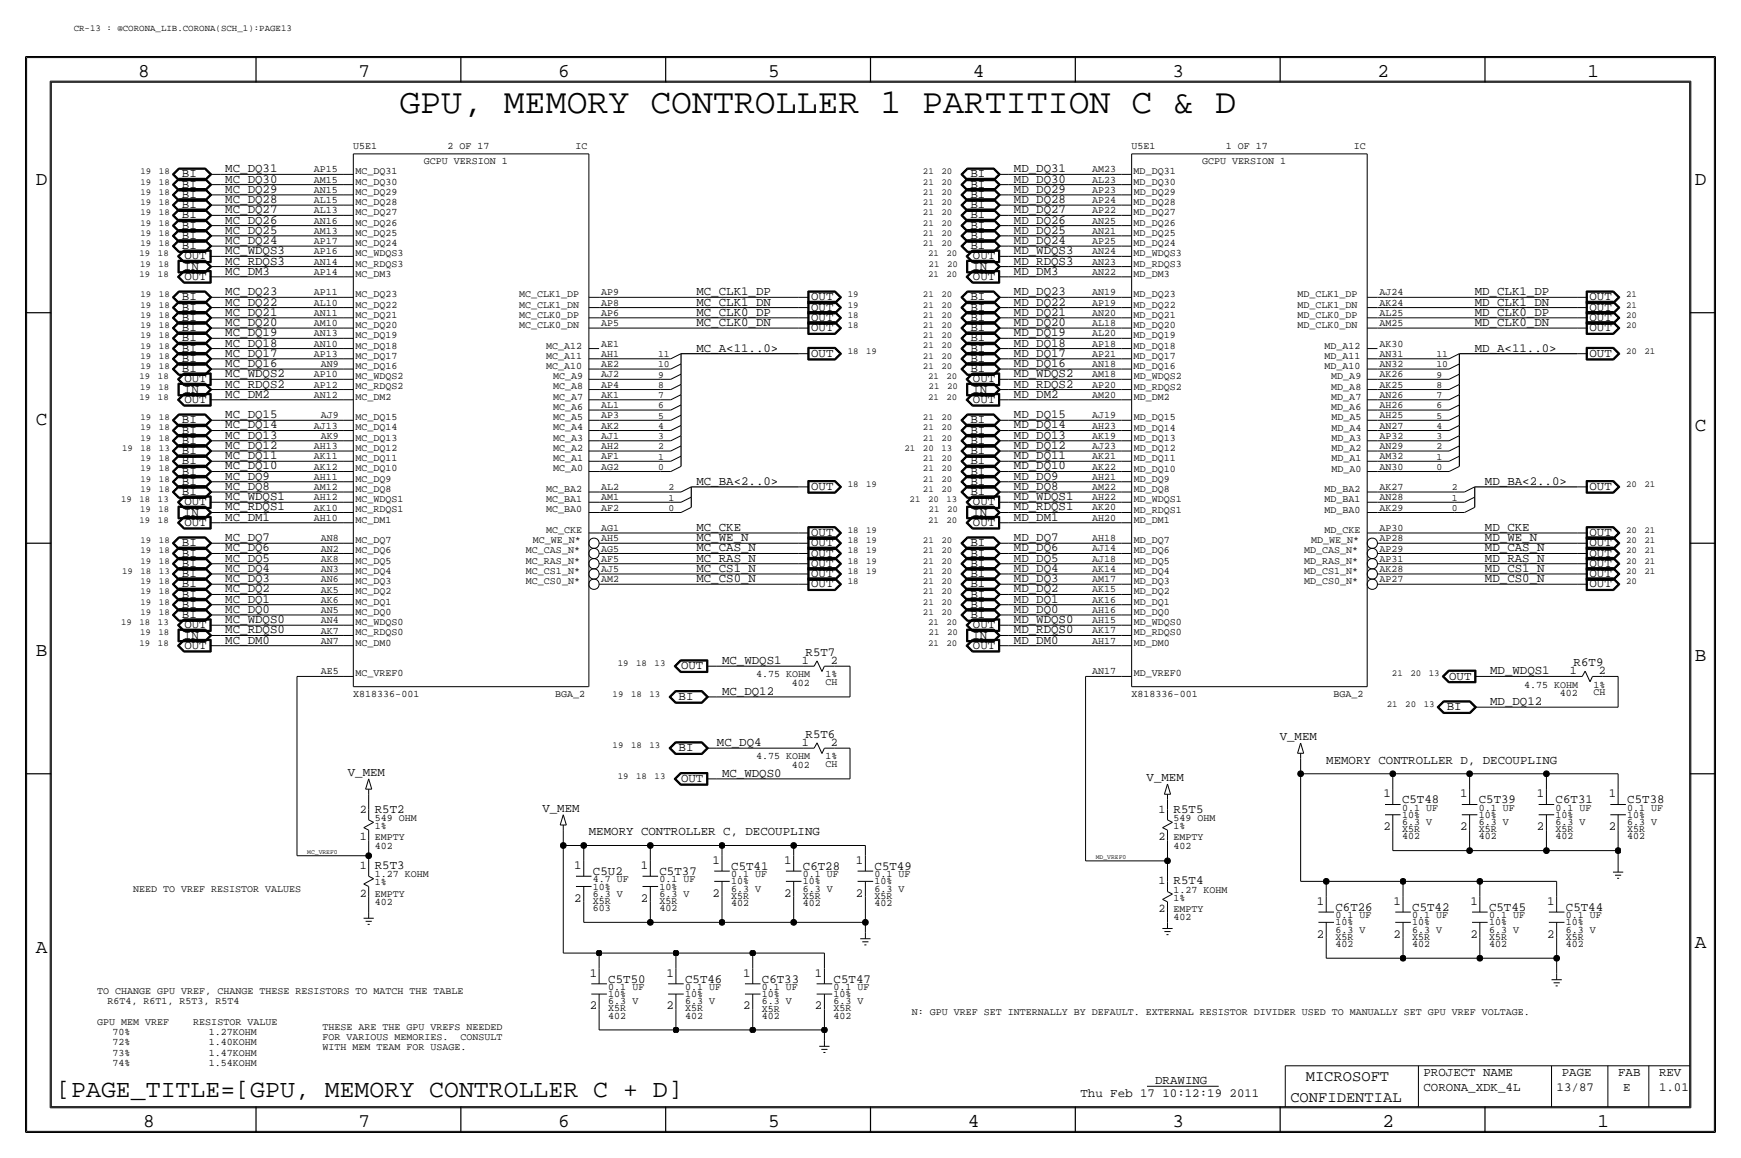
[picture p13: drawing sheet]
<svg xmlns="http://www.w3.org/2000/svg" width="432mm" height="287mm" viewBox="0 0 432 287" stroke-linecap="round" stroke-linejoin="round" font-family="sans-serif">
<defs><g id="words">
<text font-size="8.6" x="99.1" y="28">GPU, MEMORY CONTROLLER 1 PARTITION C &amp; D</text>
<text font-size="6.2" x="14" y="271.8">[PAGE_TITLE=[GPU, MEMORY CONTROLLER C + D]</text>
<g font-size="4.8">
<text x="34.3" y="19.1">8</text>
<text x="88.9" y="19.1">7</text>
<text x="138.4" y="19.1">6</text>
<text x="190.5" y="19.1">5</text>
<text x="241.3" y="19.1">4</text>
<text x="290.8" y="19.1">3</text>
<text x="341.6" y="19.1">2</text>
<text x="393.7" y="19.1">1</text>
<text x="8.9" y="45.8">D</text>
<text x="420.4" y="45.8">D</text>
<text x="8.9" y="105.5">C</text>
<text x="420.4" y="106.7">C</text>
<text x="8.9" y="162.6">B</text>
<text x="420.4" y="163.9">B</text>
<text x="8.9" y="236.3">A</text>
<text x="420.4" y="235">A</text>
<text x="35.5" y="279.4">8</text>
<text x="88.9" y="279.4">7</text>
<text x="138.4" y="279.4">6</text>
<text x="190.5" y="279.4">5</text>
<text x="240" y="279.4">4</text>
<text x="290.8" y="279.4">3</text>
<text x="342.9" y="279.4">2</text>
<text x="396.2" y="279.4">1</text>
</g>
<g font-size="3.8">
<text x="323.9" y="268">MICROSOFT</text>
<text x="320" y="273.1">CONFIDENTIAL</text>
</g>
<g font-size="3.1">
<text x="45.1" y="46.5">BI</text>
<text x="45.1" y="44">BI</text>
<text x="55.9" y="42.7">MC_DQ31</text>
<text x="55.9" y="45.3">MC_DQ30</text>
<text x="55.9" y="47.8">MC_DQ29</text>
<text x="240.7" y="46.5">BI</text>
<text x="240.7" y="44">BI</text>
<text x="251.5" y="45.3">MD_DQ30</text>
<text x="251.5" y="42.7">MD_DQ31</text>
<text x="251.5" y="47.8">MD_DQ29</text>
<text x="45.1" y="51.6">BI</text>
<text x="45.1" y="49.1">BI</text>
<text x="55.9" y="50.3">MC_DQ28</text>
<text x="55.9" y="52.9">MC_DQ27</text>
<text x="240.7" y="51.6">BI</text>
<text x="240.7" y="49.1">BI</text>
<text x="251.5" y="50.3">MD_DQ28</text>
<text x="251.5" y="52.9">MD_DQ27</text>
<text x="45.1" y="59.2">BI</text>
<text x="45.1" y="54.2">BI</text>
<text x="45.1" y="56.7">BI</text>
<text x="55.9" y="55.4">MC_DQ26</text>
<text x="55.9" y="58">MC_DQ25</text>
<text x="240.7" y="59.2">BI</text>
<text x="240.7" y="56.7">BI</text>
<text x="240.7" y="54.2">BI</text>
<text x="251.5" y="58">MD_DQ25</text>
<text x="251.5" y="55.4">MD_DQ26</text>
<text x="45.1" y="61.8">BI</text>
<text x="45.7" y="64.3">OUT</text>
<text x="55.9" y="60.5">MC_DQ24</text>
<text x="55.9" y="63">MC_WDQS3</text>
<text x="55.9" y="65.6">MC_RDQS3</text>
<text x="240.7" y="61.8">BI</text>
<text x="241.3" y="64.3">OUT</text>
<text x="251.5" y="60.5">MD_DQ24</text>
<text x="251.5" y="63">MD_WDQS3</text>
<text x="251.5" y="65.6">MD_RDQS3</text>
<text x="45.6" y="66.9">IN</text>
<text x="45.7" y="69.4">OUT</text>
<text x="55.9" y="68.1">MC_DM3</text>
<text x="241.2" y="66.9">IN</text>
<text x="241.3" y="69.4">OUT</text>
<text x="251.5" y="68.1">MD_DM3</text>
<text x="45.1" y="77">BI</text>
<text x="45.1" y="74.5">BI</text>
<text x="55.9" y="73.2">MC_DQ23</text>
<text x="55.9" y="75.7">MC_DQ22</text>
<text x="172.7" y="75.7">MC_CLK1_DN</text>
<text x="172.7" y="73.2">MC_CLK1_DP</text>
<text x="201.2" y="77">OUT</text>
<text x="201.2" y="74.5">OUT</text>
<text x="240.7" y="77">BI</text>
<text x="240.7" y="74.5">BI</text>
<text x="251.5" y="73.2">MD_DQ23</text>
<text x="251.5" y="75.7">MD_DQ22</text>
<text x="365.8" y="73.2">MD_CLK1_DP</text>
<text x="365.8" y="75.7">MD_CLK1_DN</text>
<text x="394.2" y="74.5">OUT</text>
<text x="394.2" y="77">OUT</text>
<text x="45.1" y="79.6">BI</text>
<text x="45.1" y="82.1">BI</text>
<text x="55.9" y="80.8">MC_DQ20</text>
<text x="55.9" y="78.3">MC_DQ21</text>
<text x="55.9" y="83.4">MC_DQ19</text>
<text x="172.7" y="80.8">MC_CLK0_DN</text>
<text x="172.7" y="78.3">MC_CLK0_DP</text>
<text x="201.2" y="82.1">OUT</text>
<text x="201.2" y="79.6">OUT</text>
<text x="240.7" y="79.6">BI</text>
<text x="240.7" y="82.1">BI</text>
<text x="251.5" y="78.3">MD_DQ21</text>
<text x="251.5" y="80.8">MD_DQ20</text>
<text x="251.5" y="83.4">MD_DQ19</text>
<text x="365.8" y="80.8">MD_CLK0_DN</text>
<text x="365.8" y="78.3">MD_CLK0_DP</text>
<text x="394.2" y="82.1">OUT</text>
<text x="394.2" y="79.6">OUT</text>
<text x="45.1" y="89.7">BI</text>
<text x="45.1" y="87.2">BI</text>
<text x="45.1" y="84.6">BI</text>
<text x="55.9" y="85.9">MC_DQ18</text>
<text x="55.9" y="88.4">MC_DQ17</text>
<text x="172.7" y="87.2">MC_A&lt;11..0&gt;</text>
<text x="201.2" y="88.4">OUT</text>
<text x="240.7" y="89.7">BI</text>
<text x="240.7" y="87.2">BI</text>
<text x="240.7" y="84.6">BI</text>
<text x="251.5" y="85.9">MD_DQ18</text>
<text x="251.5" y="88.4">MD_DQ17</text>
<text x="365.8" y="87.2">MD_A&lt;11..0&gt;</text>
<text x="394.2" y="88.4">OUT</text>
<text x="45.1" y="92.3">BI</text>
<text x="45.7" y="94.8">OUT</text>
<text x="55.9" y="91">MC_DQ16</text>
<text x="55.9" y="93.5">MC_WDQS2</text>
<text x="240.7" y="92.3">BI</text>
<text x="241.3" y="94.8">OUT</text>
<text x="251.5" y="91">MD_DQ16</text>
<text x="251.5" y="93.5">MD_WDQS2</text>
<text x="45.6" y="97.3">IN</text>
<text x="45.7" y="99.9">OUT</text>
<text x="55.9" y="96.1">MC_RDQS2</text>
<text x="55.9" y="98.6">MC_DM2</text>
<text x="241.2" y="97.3">IN</text>
<text x="241.3" y="99.9">OUT</text>
<text x="251.5" y="96.1">MD_RDQS2</text>
<text x="251.5" y="98.6">MD_DM2</text>
<text x="45.1" y="105">BI</text>
<text x="45.1" y="107.5">BI</text>
<text x="55.9" y="106.2">MC_DQ14</text>
<text x="55.9" y="103.7">MC_DQ15</text>
<text x="240.7" y="107.5">BI</text>
<text x="240.7" y="105">BI</text>
<text x="251.5" y="103.7">MD_DQ15</text>
<text x="251.5" y="106.2">MD_DQ14</text>
<text x="45.1" y="112.6">BI</text>
<text x="45.1" y="110">BI</text>
<text x="55.9" y="108.8">MC_DQ13</text>
<text x="55.9" y="111.3">MC_DQ12</text>
<text x="55.9" y="113.8">MC_DQ11</text>
<text x="240.7" y="112.6">BI</text>
<text x="240.7" y="110">BI</text>
<text x="251.5" y="108.8">MD_DQ13</text>
<text x="251.5" y="111.3">MD_DQ12</text>
<text x="251.5" y="113.8">MD_DQ11</text>
<text x="45.1" y="117.7">BI</text>
<text x="45.1" y="115.1">BI</text>
<text x="55.9" y="118.9">MC_DQ9</text>
<text x="55.9" y="116.4">MC_DQ10</text>
<text x="240.7" y="117.7">BI</text>
<text x="240.7" y="115.1">BI</text>
<text x="251.5" y="116.4">MD_DQ10</text>
<text x="251.5" y="118.9">MD_DQ9</text>
<text x="45.1" y="120.2">BI</text>
<text x="45.1" y="122.7">BI</text>
<text x="45.7" y="125.3">OUT</text>
<text x="55.9" y="121.5">MC_DQ8</text>
<text x="55.9" y="124">MC_WDQS1</text>
<text x="172.7" y="120.2">MC_BA&lt;2..0&gt;</text>
<text x="201.2" y="121.5">OUT</text>
<text x="240.7" y="122.7">BI</text>
<text x="240.7" y="120.2">BI</text>
<text x="241.3" y="125.3">OUT</text>
<text x="251.5" y="121.5">MD_DQ8</text>
<text x="251.5" y="124">MD_WDQS1</text>
<text x="368.3" y="120.2">MD_BA&lt;2..0&gt;</text>
<text x="394.2" y="121.5">OUT</text>
<text x="45.6" y="127.8">IN</text>
<text x="45.7" y="130.4">OUT</text>
<text x="55.9" y="129.1">MC_DM1</text>
<text x="55.9" y="126.5">MC_RDQS1</text>
<text x="172.7" y="131.6">MC_CKE</text>
<text x="241.2" y="127.8">IN</text>
<text x="241.3" y="130.4">OUT</text>
<text x="251.5" y="126.5">MD_RDQS1</text>
<text x="251.5" y="129.1">MD_DM1</text>
<text x="368.3" y="131.6">MD_CKE</text>
<text x="45.1" y="138">BI</text>
<text x="45.1" y="135.4">BI</text>
<text x="55.9" y="136.7">MC_DQ6</text>
<text x="55.9" y="134.2">MC_DQ7</text>
<text x="172.7" y="134.2">MC_WE_N</text>
<text x="172.7" y="136.7">MC_CAS_N</text>
<text x="201.2" y="138">OUT</text>
<text x="201.2" y="135.4">OUT</text>
<text x="201.2" y="132.9">OUT</text>
<text x="240.7" y="138">BI</text>
<text x="240.7" y="135.4">BI</text>
<text x="251.5" y="134.2">MD_DQ7</text>
<text x="251.5" y="136.7">MD_DQ6</text>
<text x="368.3" y="136.7">MD_CAS_N</text>
<text x="368.3" y="134.2">MD_WE_N</text>
<text x="394.2" y="138">OUT</text>
<text x="394.2" y="135.4">OUT</text>
<text x="394.2" y="132.9">OUT</text>
<text x="45.1" y="143.1">BI</text>
<text x="45.1" y="140.5">BI</text>
<text x="55.9" y="139.2">MC_DQ5</text>
<text x="55.9" y="141.8">MC_DQ4</text>
<text x="172.7" y="139.2">MC_RAS_N</text>
<text x="172.7" y="141.8">MC_CS1_N</text>
<text x="201.2" y="143.1">OUT</text>
<text x="201.2" y="140.5">OUT</text>
<text x="240.7" y="143.1">BI</text>
<text x="240.7" y="140.5">BI</text>
<text x="251.5" y="139.2">MD_DQ5</text>
<text x="251.5" y="141.8">MD_DQ4</text>
<text x="368.3" y="141.8">MD_CS1_N</text>
<text x="368.3" y="139.2">MD_RAS_N</text>
<text x="394.2" y="143.1">OUT</text>
<text x="394.2" y="140.5">OUT</text>
<text x="45.1" y="148.1">BI</text>
<text x="45.1" y="145.6">BI</text>
<text x="55.9" y="146.9">MC_DQ2</text>
<text x="55.9" y="149.4">MC_DQ1</text>
<text x="55.9" y="144.3">MC_DQ3</text>
<text x="172.7" y="144.3">MC_CS0_N</text>
<text x="201.2" y="145.6">OUT</text>
<text x="240.7" y="148.1">BI</text>
<text x="240.7" y="145.6">BI</text>
<text x="251.5" y="144.3">MD_DQ3</text>
<text x="251.5" y="146.9">MD_DQ2</text>
<text x="251.5" y="149.4">MD_DQ1</text>
<text x="368.3" y="144.3">MD_CS0_N</text>
<text x="394.2" y="145.6">OUT</text>
<text x="45.1" y="150.7">BI</text>
<text x="45.1" y="153.2">BI</text>
<text x="45.7" y="155.8">OUT</text>
<text x="55.9" y="151.9">MC_DQ0</text>
<text x="55.9" y="154.5">MC_WDQS0</text>
<text x="240.7" y="150.7">BI</text>
<text x="240.7" y="153.2">BI</text>
<text x="241.3" y="155.8">OUT</text>
<text x="251.5" y="151.9">MD_DQ0</text>
<text x="251.5" y="154.5">MD_WDQS0</text>
<text x="45.6" y="158.3">IN</text>
<text x="45.7" y="160.8">OUT</text>
<text x="55.9" y="157">MC_RDQS0</text>
<text x="55.9" y="159.6">MC_DM0</text>
<text x="241.2" y="158.3">IN</text>
<text x="241.3" y="160.8">OUT</text>
<text x="251.5" y="157">MD_RDQS0</text>
<text x="251.5" y="159.6">MD_DM0</text>
<text x="168.9" y="165.9">OUT</text>
<text x="179.1" y="164.6">MC_WDQS1</text>
<text x="199.8" y="162.6">R5T7</text>
<text x="369.6" y="167.2">MD_WDQS1</text>
<text x="390.3" y="165.2">R6T9</text>
<text x="168.3" y="173.5">BI</text>
<text x="179.1" y="172.3">MC_DQ12</text>
<text x="359.4" y="168.5">OUT</text>
<text x="358.8" y="176.1">BI</text>
<text x="369.6" y="174.8">MD_DQ12</text>
<text x="177.8" y="185">MC_DQ4</text>
<text x="199.8" y="182.9">R5T6</text>
<text x="317.4" y="183.5">V_MEM</text>
<text x="168.3" y="186.2">BI</text>
<text x="328.9" y="189.3">MEMORY CONTROLLER D, DECOUPLING</text>
<text x="86.3" y="192.4">V_MEM</text>
<text x="168.9" y="193.9">OUT</text>
<text x="179.1" y="192.6">MC_WDQS0</text>
<text x="284.4" y="193.7">V_MEM</text>
<text x="343.1" y="197.7">1</text>
<text x="362.2" y="197.7">1</text>
<text x="381.2" y="197.7">1</text>
<text x="399" y="197.7">1</text>
<text x="93" y="201.5">R5T2</text>
<text x="134.5" y="201.3">V_MEM</text>
<text x="291.1" y="201.5">R5T5</text>
<text x="347.7" y="199.2">C5T48</text>
<text x="366.8" y="199.2">C5T39</text>
<text x="385.8" y="199.2">C6T31</text>
<text x="403.6" y="199.2">C5T38</text>
<text x="146" y="207.1">MEMORY CONTROLLER C, DECOUPLING</text>
<text x="343.1" y="205.8">2</text>
<text x="362.2" y="205.8">2</text>
<text x="381.2" y="205.8">2</text>
<text x="399" y="205.8">2</text>
<text x="93" y="215.4">R5T3</text>
<text x="142.4" y="215.4">1</text>
<text x="159" y="215.4">1</text>
<text x="176.7" y="214.2">1</text>
<text x="181.4" y="215.7">C5T41</text>
<text x="194.5" y="214.2">1</text>
<text x="199.1" y="215.7">C6T28</text>
<text x="212.3" y="214.2">1</text>
<text x="216.9" y="215.7">C5T49</text>
<text x="147.1" y="217">C5U2</text>
<text x="163.6" y="217">C5T37</text>
<text x="291.1" y="219.3">R5T4</text>
<text x="142.4" y="223.6">2</text>
<text x="159" y="223.6">2</text>
<text x="176.7" y="222.3">2</text>
<text x="194.5" y="222.3">2</text>
<text x="212.3" y="222.3">2</text>
<text x="326.6" y="224.3">1</text>
<text x="331.2" y="225.9">C6T26</text>
<text x="345.6" y="224.3">1</text>
<text x="350.3" y="225.9">C5T42</text>
<text x="364.7" y="224.3">1</text>
<text x="369.3" y="225.9">C5T45</text>
<text x="383.7" y="224.3">1</text>
<text x="388.4" y="225.9">C5T44</text>
<text x="326.6" y="232.5">2</text>
<text x="345.6" y="232.5">2</text>
<text x="364.7" y="232.5">2</text>
<text x="383.7" y="232.5">2</text>
<text x="146.3" y="242.1">1</text>
<text x="150.9" y="243.6">C5T50</text>
<text x="165.3" y="242.1">1</text>
<text x="169.9" y="243.6">C5T46</text>
<text x="184.4" y="242.1">1</text>
<text x="189" y="243.6">C6T33</text>
<text x="202.1" y="242.1">1</text>
<text x="206.8" y="243.6">C5T47</text>
<text x="146.3" y="250.2">2</text>
<text x="165.3" y="250.2">2</text>
<text x="184.4" y="250.2">2</text>
<text x="202.1" y="250.2">2</text>
<text x="286.5" y="268.8">DRAWING</text>
<text x="353.1" y="266.8">PROJECT NAME</text>
<text x="387.3" y="266.8">PAGE</text>
<text x="401.3" y="266.8">FAB</text>
<text x="411.5" y="266.8">REV</text>
<text x="268" y="271.8">Thu Feb 17 10:12:19 2011</text>
<text x="353.1" y="270.6">CORONA_XDK_4L</text>
<text x="386.1" y="270.6">13/87</text>
<text x="402.6" y="270.6">E</text>
<text x="411.5" y="270.6">1.01</text>
</g>
<g font-size="2.9">
<text x="198.9" y="164.6">1</text>
<text x="206" y="164.6">2</text>
<text x="389.4" y="167.2">1</text>
<text x="396.5" y="167.2">2</text>
<text x="198.9" y="185">1</text>
<text x="206" y="185">2</text>
<text x="89.2" y="201.5">2</text>
<text x="287.3" y="201.5">1</text>
<text x="89.2" y="208.3">1</text>
<text x="287.3" y="208.3">2</text>
<text x="89.2" y="215.4">1</text>
<text x="287.3" y="219.3">1</text>
<text x="89.2" y="222.3">2</text>
<text x="287.3" y="226.1">2</text>
</g>
<g font-size="2.5">
<text x="87.6" y="36.9">U5E1</text>
<text x="105.1" y="40.7">GCPU VERSION 1</text>
<text x="111" y="36.9">2 OF 17</text>
<text x="142.7" y="36.9">IC</text>
<text x="280.7" y="36.9">U5E1</text>
<text x="298.1" y="40.7">GCPU VERSION 1</text>
<text x="304" y="36.9">1 OF 17</text>
<text x="335.7" y="36.9">IC</text>
<text x="77.9" y="42.8">AP15</text>
<text x="77.9" y="45.3">AM15</text>
<text x="77.9" y="47.8">AN15</text>
<text x="88.1" y="45.7">MC_DQ30</text>
<text x="88.1" y="43.2">MC_DQ31</text>
<text x="270.9" y="42.7">AM23</text>
<text x="270.9" y="45.3">AL23</text>
<text x="270.9" y="47.8">AP23</text>
<text x="281.2" y="45.8">MD_DQ30</text>
<text x="281.2" y="43.2">MD_DQ31</text>
<text x="77.9" y="50.4">AL15</text>
<text x="77.9" y="52.9">AL13</text>
<text x="88.1" y="53.4">MC_DQ27</text>
<text x="88.1" y="50.8">MC_DQ28</text>
<text x="88.1" y="48.3">MC_DQ29</text>
<text x="270.9" y="50.3">AP24</text>
<text x="270.9" y="52.9">AP22</text>
<text x="281.2" y="53.4">MD_DQ27</text>
<text x="281.2" y="50.8">MD_DQ28</text>
<text x="281.2" y="48.3">MD_DQ29</text>
<text x="77.9" y="55.5">AN16</text>
<text x="77.9" y="58">AM13</text>
<text x="88.1" y="58.4">MC_DQ25</text>
<text x="88.1" y="55.9">MC_DQ26</text>
<text x="270.9" y="55.4">AN25</text>
<text x="270.9" y="58">AN21</text>
<text x="281.2" y="58.5">MD_DQ25</text>
<text x="281.2" y="55.9">MD_DQ26</text>
<text x="77.9" y="63.1">AP16</text>
<text x="77.9" y="65.6">AN14</text>
<text x="77.9" y="60.5">AP17</text>
<text x="88.1" y="63.5">MC_WDQS3</text>
<text x="88.1" y="61">MC_DQ24</text>
<text x="270.9" y="63">AN24</text>
<text x="270.9" y="65.6">AN23</text>
<text x="270.9" y="60.5">AP25</text>
<text x="281.2" y="63.5">MD_WDQS3</text>
<text x="281.2" y="61">MD_DQ24</text>
<text x="77.9" y="68.2">AP14</text>
<text x="88.1" y="68.6">MC_DM3</text>
<text x="88.1" y="66.1">MC_RDQS3</text>
<text x="270.9" y="68.1">AN22</text>
<text x="281.2" y="66.1">MD_RDQS3</text>
<text x="281.2" y="68.6">MD_DM3</text>
<text x="77.9" y="73.2">AP11</text>
<text x="77.9" y="75.8">AL10</text>
<text x="88.1" y="76.2">MC_DQ22</text>
<text x="88.1" y="73.7">MC_DQ23</text>
<text x="128.8" y="76.2">MC_CLK1_DN</text>
<text x="128.8" y="73.7">MC_CLK1_DP</text>
<text x="149.1" y="73.2">AP9</text>
<text x="149.1" y="75.8">AP8</text>
<text x="270.9" y="73.2">AN19</text>
<text x="270.9" y="75.8">AP19</text>
<text x="281.2" y="76.2">MD_DQ22</text>
<text x="281.2" y="73.7">MD_DQ23</text>
<text x="321.8" y="76.2">MD_CLK1_DN</text>
<text x="321.8" y="73.7">MD_CLK1_DP</text>
<text x="342.1" y="73.2">AJ24</text>
<text x="342.1" y="75.8">AK24</text>
<text x="77.9" y="78.3">AN11</text>
<text x="77.9" y="80.9">AM10</text>
<text x="77.9" y="83.4">AN13</text>
<text x="88.1" y="83.9">MC_DQ19</text>
<text x="88.1" y="81.3">MC_DQ20</text>
<text x="88.1" y="78.8">MC_DQ21</text>
<text x="128.8" y="81.3">MC_CLK0_DN</text>
<text x="128.8" y="78.8">MC_CLK0_DP</text>
<text x="149.1" y="78.3">AP6</text>
<text x="149.1" y="80.9">AP5</text>
<text x="270.9" y="78.3">AN20</text>
<text x="270.9" y="80.8">AL18</text>
<text x="270.9" y="83.4">AL20</text>
<text x="281.2" y="83.9">MD_DQ19</text>
<text x="281.2" y="81.3">MD_DQ20</text>
<text x="281.2" y="78.8">MD_DQ21</text>
<text x="321.8" y="81.3">MD_CLK0_DN</text>
<text x="321.8" y="78.8">MD_CLK0_DP</text>
<text x="342.1" y="78.3">AL25</text>
<text x="342.1" y="80.8">AM25</text>
<text x="77.9" y="85.9">AN10</text>
<text x="77.9" y="88.5">AP13</text>
<text x="88.1" y="88.9">MC_DQ17</text>
<text x="88.1" y="86.4">MC_DQ18</text>
<text x="135.5" y="88.9">MC_A11</text>
<text x="135.5" y="86.4">MC_A12</text>
<text x="149.1" y="86">AE1</text>
<text x="149.1" y="88.5">AH1</text>
<text x="270.9" y="85.9">AP18</text>
<text x="270.9" y="88.5">AP21</text>
<text x="281.2" y="88.9">MD_DQ17</text>
<text x="281.2" y="86.4">MD_DQ18</text>
<text x="328.5" y="88.9">MD_A11</text>
<text x="328.5" y="86.4">MD_A12</text>
<text x="342.1" y="85.9">AK30</text>
<text x="342.1" y="88.5">AN31</text>
<text x="77.9" y="93.5">AP10</text>
<text x="79.6" y="91">AN9</text>
<text x="88.1" y="94">MC_WDQS2</text>
<text x="88.1" y="91.5">MC_DQ16</text>
<text x="135.5" y="91.5">MC_A10</text>
<text x="137.2" y="94">MC_A9</text>
<text x="149.1" y="93.6">AJ2</text>
<text x="149.1" y="91">AE2</text>
<text x="270.9" y="93.5">AM18</text>
<text x="270.9" y="91">AN18</text>
<text x="281.2" y="91.5">MD_DQ16</text>
<text x="281.2" y="94">MD_WDQS2</text>
<text x="328.5" y="91.5">MD_A10</text>
<text x="330.2" y="94">MD_A9</text>
<text x="342.1" y="93.5">AK26</text>
<text x="342.1" y="91">AN32</text>
<text x="77.9" y="96.1">AP12</text>
<text x="77.9" y="98.6">AN12</text>
<text x="88.1" y="99.1">MC_DM2</text>
<text x="88.1" y="96.6">MC_RDQS2</text>
<text x="137.2" y="101.6">MC_A6</text>
<text x="137.2" y="99.1">MC_A7</text>
<text x="137.2" y="96.6">MC_A8</text>
<text x="149.1" y="96.1">AP4</text>
<text x="149.1" y="98.6">AK1</text>
<text x="149.1" y="101.2">AL1</text>
<text x="270.9" y="96.1">AP20</text>
<text x="270.9" y="98.6">AM20</text>
<text x="281.2" y="96.6">MD_RDQS2</text>
<text x="281.2" y="99.1">MD_DM2</text>
<text x="330.2" y="101.6">MD_A6</text>
<text x="330.2" y="99.1">MD_A7</text>
<text x="330.2" y="96.6">MD_A8</text>
<text x="342.1" y="96.1">AK25</text>
<text x="342.1" y="98.6">AN26</text>
<text x="342.1" y="101.2">AH26</text>
<text x="77.9" y="106.3">AJ13</text>
<text x="79.6" y="103.7">AJ9</text>
<text x="88.1" y="106.7">MC_DQ14</text>
<text x="88.1" y="104.2">MC_DQ15</text>
<text x="137.2" y="106.7">MC_A4</text>
<text x="137.2" y="104.2">MC_A5</text>
<text x="149.1" y="103.7">AP3</text>
<text x="149.1" y="106.3">AK2</text>
<text x="270.9" y="103.7">AJ19</text>
<text x="270.9" y="106.2">AH23</text>
<text x="281.2" y="106.7">MD_DQ14</text>
<text x="281.2" y="104.2">MD_DQ15</text>
<text x="330.2" y="106.7">MD_A4</text>
<text x="330.2" y="104.2">MD_A5</text>
<text x="342.1" y="103.7">AH25</text>
<text x="342.1" y="106.2">AN27</text>
<text x="77.9" y="111.3">AH13</text>
<text x="77.9" y="113.9">AK11</text>
<text x="79.6" y="108.8">AK9</text>
<text x="88.1" y="111.8">MC_DQ12</text>
<text x="88.1" y="109.3">MC_DQ13</text>
<text x="137.2" y="111.8">MC_A2</text>
<text x="137.2" y="109.3">MC_A3</text>
<text x="149.1" y="108.8">AJ1</text>
<text x="149.1" y="111.4">AH2</text>
<text x="149.1" y="113.9">AF1</text>
<text x="270.9" y="108.8">AK19</text>
<text x="270.9" y="111.3">AJ23</text>
<text x="270.9" y="113.9">AK21</text>
<text x="281.2" y="109.3">MD_DQ13</text>
<text x="281.2" y="111.8">MD_DQ12</text>
<text x="330.2" y="109.3">MD_A3</text>
<text x="330.2" y="111.8">MD_A2</text>
<text x="342.1" y="108.8">AP32</text>
<text x="342.1" y="111.3">AN29</text>
<text x="342.1" y="113.9">AM32</text>
<text x="77.9" y="118.9">AH11</text>
<text x="77.9" y="116.4">AK12</text>
<text x="88.1" y="119.4">MC_DQ9</text>
<text x="88.1" y="116.9">MC_DQ10</text>
<text x="88.1" y="114.3">MC_DQ11</text>
<text x="137.2" y="116.9">MC_A0</text>
<text x="137.2" y="114.3">MC_A1</text>
<text x="149.1" y="116.4">AG2</text>
<text x="270.9" y="118.9">AH21</text>
<text x="270.9" y="116.4">AK22</text>
<text x="281.2" y="119.4">MD_DQ9</text>
<text x="281.2" y="116.9">MD_DQ10</text>
<text x="281.2" y="114.3">MD_DQ11</text>
<text x="330.2" y="114.4">MD_A1</text>
<text x="330.2" y="116.9">MD_A0</text>
<text x="342.1" y="116.4">AN30</text>
<text x="77.9" y="124">AH12</text>
<text x="77.9" y="121.5">AM12</text>
<text x="88.1" y="124.5">MC_WDQS1</text>
<text x="88.1" y="122">MC_DQ8</text>
<text x="135.5" y="124.5">MC_BA1</text>
<text x="135.5" y="122">MC_BA2</text>
<text x="149.1" y="121.5">AL2</text>
<text x="149.1" y="124">AM1</text>
<text x="270.9" y="124">AH22</text>
<text x="270.9" y="121.5">AM22</text>
<text x="281.2" y="122">MD_DQ8</text>
<text x="281.2" y="124.5">MD_WDQS1</text>
<text x="328.5" y="122">MD_BA2</text>
<text x="328.5" y="124.5">MD_BA1</text>
<text x="342.1" y="121.5">AK27</text>
<text x="342.1" y="124">AN28</text>
<text x="77.9" y="126.6">AK10</text>
<text x="77.9" y="129.1">AH10</text>
<text x="88.1" y="129.6">MC_DM1</text>
<text x="88.1" y="127">MC_RDQS1</text>
<text x="135.5" y="127">MC_BA0</text>
<text x="149.1" y="131.7">AG1</text>
<text x="149.1" y="126.6">AF2</text>
<text x="270.9" y="126.5">AK20</text>
<text x="270.9" y="129.1">AH20</text>
<text x="281.2" y="127.1">MD_RDQS1</text>
<text x="281.2" y="129.6">MD_DM1</text>
<text x="328.5" y="127.1">MD_BA0</text>
<text x="342.1" y="131.6">AP30</text>
<text x="342.1" y="126.6">AK29</text>
<text x="79.6" y="134.2">AN8</text>
<text x="79.6" y="136.7">AN2</text>
<text x="88.1" y="137.2">MC_DQ6</text>
<text x="88.1" y="134.7">MC_DQ7</text>
<text x="130.5" y="137.2">MC_CAS_N*</text>
<text x="132.1" y="134.7">MC_WE_N*</text>
<text x="135.5" y="132.1">MC_CKE</text>
<text x="149.1" y="134.2">AH5</text>
<text x="149.1" y="136.7">AG5</text>
<text x="270.9" y="134.2">AH18</text>
<text x="270.9" y="136.7">AJ14</text>
<text x="281.2" y="137.2">MD_DQ6</text>
<text x="281.2" y="134.7">MD_DQ7</text>
<text x="323.5" y="137.2">MD_CAS_N*</text>
<text x="325.2" y="134.7">MD_WE_N*</text>
<text x="328.5" y="132.1">MD_CKE</text>
<text x="342.1" y="134.2">AP28</text>
<text x="342.1" y="136.7">AP29</text>
<text x="79.6" y="139.3">AK8</text>
<text x="79.6" y="141.8">AN3</text>
<text x="88.1" y="142.3">MC_DQ4</text>
<text x="88.1" y="139.7">MC_DQ5</text>
<text x="130.5" y="142.3">MC_CS1_N*</text>
<text x="130.5" y="139.7">MC_RAS_N*</text>
<text x="149.1" y="139.3">AF5</text>
<text x="149.1" y="141.8">AJ5</text>
<text x="270.9" y="139.2">AJ18</text>
<text x="270.9" y="141.8">AK14</text>
<text x="281.2" y="142.3">MD_DQ4</text>
<text x="281.2" y="139.8">MD_DQ5</text>
<text x="323.5" y="142.3">MD_CS1_N*</text>
<text x="323.5" y="139.8">MD_RAS_N*</text>
<text x="342.1" y="139.2">AP31</text>
<text x="342.1" y="141.8">AK28</text>
<text x="79.6" y="144.4">AN6</text>
<text x="79.6" y="146.9">AK5</text>
<text x="79.6" y="149.4">AK6</text>
<text x="88.1" y="149.9">MC_DQ1</text>
<text x="88.1" y="147.4">MC_DQ2</text>
<text x="88.1" y="144.8">MC_DQ3</text>
<text x="130.5" y="144.8">MC_CS0_N*</text>
<text x="149.1" y="144.4">AM2</text>
<text x="270.9" y="144.3">AM17</text>
<text x="270.9" y="146.9">AK15</text>
<text x="270.9" y="149.4">AK16</text>
<text x="281.2" y="149.9">MD_DQ1</text>
<text x="281.2" y="147.4">MD_DQ2</text>
<text x="281.2" y="144.8">MD_DQ3</text>
<text x="323.5" y="144.8">MD_CS0_N*</text>
<text x="342.1" y="144.3">AP27</text>
<text x="79.6" y="154.5">AN4</text>
<text x="79.6" y="152">AN5</text>
<text x="88.1" y="155">MC_WDQS0</text>
<text x="88.1" y="152.5">MC_DQ0</text>
<text x="270.9" y="154.5">AH15</text>
<text x="270.9" y="152">AH16</text>
<text x="281.2" y="155">MD_WDQS0</text>
<text x="281.2" y="152.5">MD_DQ0</text>
<text x="79.6" y="157">AK7</text>
<text x="79.6" y="159.6">AN7</text>
<text x="88.1" y="160.1">MC_DM0</text>
<text x="88.1" y="157.5">MC_RDQS0</text>
<text x="270.9" y="157">AK17</text>
<text x="270.9" y="159.6">AH17</text>
<text x="281.2" y="160.1">MD_DM0</text>
<text x="281.2" y="157.5">MD_RDQS0</text>
<text x="79.6" y="167.2">AE5</text>
<text x="88.1" y="167.7">MC_VREF0</text>
<text x="187.6" y="167.9">4.75 KOHM</text>
<text x="204.7" y="167.9">1%</text>
<text x="270.9" y="167.2">AN17</text>
<text x="281.2" y="167.7">MD_VREF0</text>
<text x="87.6" y="172.8">X818336-001</text>
<text x="137.7" y="172.8">BGA_2</text>
<text x="196.4" y="170">402</text>
<text x="204.7" y="169.9">CH</text>
<text x="280.7" y="172.8">X818336-001</text>
<text x="330.7" y="172.8">BGA_2</text>
<text x="378.1" y="170.5">4.75 KOHM</text>
<text x="386.9" y="172.5">402</text>
<text x="395.2" y="172.4">CH</text>
<text x="395.2" y="170.5">1%</text>
<text x="187.6" y="188.3">4.75 KOHM</text>
<text x="196.4" y="190.3">402</text>
<text x="204.7" y="190.2">CH</text>
<text x="204.7" y="188.3">1%</text>
<text x="93" y="203.5">549 OHM</text>
<text x="291.1" y="203.5">549 OHM</text>
<text x="347.7" y="202.7">10%</text>
<text x="347.7" y="201">0.1 UF</text>
<text x="366.8" y="202.7">10%</text>
<text x="366.8" y="201">0.1 UF</text>
<text x="385.8" y="202.7">10%</text>
<text x="385.8" y="201">0.1 UF</text>
<text x="403.6" y="202.7">10%</text>
<text x="403.6" y="201">0.1 UF</text>
<text x="93" y="205.5">1%</text>
<text x="93" y="208.3">EMPTY</text>
<text x="291.1" y="205.5">1%</text>
<text x="291.1" y="208.3">EMPTY</text>
<text x="347.7" y="204.5">6.3 V</text>
<text x="347.7" y="208.1">402</text>
<text x="347.7" y="206.3">X5R</text>
<text x="366.8" y="204.5">6.3 V</text>
<text x="366.8" y="206.3">X5R</text>
<text x="366.8" y="208.1">402</text>
<text x="385.8" y="206.3">X5R</text>
<text x="385.8" y="208.1">402</text>
<text x="385.8" y="204.5">6.3 V</text>
<text x="403.6" y="208.1">402</text>
<text x="403.6" y="206.3">X5R</text>
<text x="403.6" y="204.5">6.3 V</text>
<text x="93" y="210.4">402</text>
<text x="291.1" y="210.4">402</text>
<text x="33" y="221">NEED TO VREF RESISTOR VALUES</text>
<text x="93" y="219.5">1%</text>
<text x="93" y="217.5">1.27 KOHM</text>
<text x="147.1" y="220.5">10%</text>
<text x="147.1" y="218.8">4.7 UF</text>
<text x="163.6" y="218.8">0.1 UF</text>
<text x="163.6" y="220.5">10%</text>
<text x="181.4" y="217.5">0.1 UF</text>
<text x="181.4" y="221">6.3 V</text>
<text x="181.4" y="219.3">10%</text>
<text x="199.1" y="221">6.3 V</text>
<text x="199.1" y="219.3">10%</text>
<text x="199.1" y="217.5">0.1 UF</text>
<text x="216.9" y="219.3">10%</text>
<text x="216.9" y="217.5">0.1 UF</text>
<text x="216.9" y="221">6.3 V</text>
<text x="291.1" y="221.3">1.27 KOHM</text>
<text x="93" y="222.3">EMPTY</text>
<text x="93" y="224.3">402</text>
<text x="147.1" y="225.9">603</text>
<text x="147.1" y="222.3">6.3 V</text>
<text x="147.1" y="224.1">X5R</text>
<text x="163.6" y="225.9">402</text>
<text x="163.6" y="224.1">X5R</text>
<text x="163.6" y="222.3">6.3 V</text>
<text x="181.4" y="224.6">402</text>
<text x="181.4" y="222.8">X5R</text>
<text x="199.1" y="222.8">X5R</text>
<text x="199.1" y="224.6">402</text>
<text x="216.9" y="224.6">402</text>
<text x="216.9" y="222.8">X5R</text>
<text x="291.1" y="223.3">1%</text>
<text x="291.1" y="226.1">EMPTY</text>
<text x="331.2" y="227.6">0.1 UF</text>
<text x="350.3" y="227.6">0.1 UF</text>
<text x="369.3" y="227.6">0.1 UF</text>
<text x="388.4" y="227.6">0.1 UF</text>
<text x="291.1" y="228.1">402</text>
<text x="331.2" y="233">X5R</text>
<text x="331.2" y="231.2">6.3 V</text>
<text x="331.2" y="229.4">10%</text>
<text x="350.3" y="231.2">6.3 V</text>
<text x="350.3" y="229.4">10%</text>
<text x="350.3" y="233">X5R</text>
<text x="369.3" y="233">X5R</text>
<text x="369.3" y="229.4">10%</text>
<text x="369.3" y="231.2">6.3 V</text>
<text x="388.4" y="233">X5R</text>
<text x="388.4" y="231.2">6.3 V</text>
<text x="388.4" y="229.4">10%</text>
<text x="331.2" y="234.7">402</text>
<text x="350.3" y="234.7">402</text>
<text x="369.3" y="234.7">402</text>
<text x="388.4" y="234.7">402</text>
<text x="150.9" y="245.4">0.1 UF</text>
<text x="169.9" y="245.4">0.1 UF</text>
<text x="189" y="245.4">0.1 UF</text>
<text x="206.8" y="245.4">0.1 UF</text>
<text x="24.1" y="246.4">TO CHANGE GPU VREF, CHANGE THESE RESISTORS TO MATCH THE TABLE</text>
<text x="26.7" y="249">R6T4, R6T1, R5T3, R5T4</text>
<text x="150.9" y="249">6.3 V</text>
<text x="150.9" y="247.2">10%</text>
<text x="150.9" y="250.7">X5R</text>
<text x="169.9" y="247.2">10%</text>
<text x="169.9" y="249">6.3 V</text>
<text x="169.9" y="250.8">X5R</text>
<text x="189" y="250.8">X5R</text>
<text x="189" y="249">6.3 V</text>
<text x="189" y="247.2">10%</text>
<text x="206.8" y="249">6.3 V</text>
<text x="206.8" y="250.8">X5R</text>
<text x="206.8" y="247.2">10%</text>
<text x="226.1" y="251.6">N: GPU VREF SET INTERNALLY BY DEFAULT. EXTERNAL RESISTOR DIVIDER USED TO MANUALLY SET GPU VREF VOLTAGE.</text>
<text x="24.1" y="254.1">GPU MEM VREF</text>
<text x="27.9" y="256.6">70%</text>
<text x="47.9" y="254.1">RESISTOR VALUE</text>
<text x="51.8" y="256.6">1.27KOHM</text>
<text x="80" y="255.3">THESE ARE THE GPU VREFS NEEDED</text>
<text x="80" y="257.9">FOR VARIOUS MEMORIES.</text>
<text x="114.3" y="257.9">CONSULT</text>
<text x="150.9" y="252.5">402</text>
<text x="169.9" y="252.5">402</text>
<text x="189" y="252.5">402</text>
<text x="206.8" y="252.5">402</text>
<text x="27.9" y="261.7">73%</text>
<text x="27.9" y="259.1">72%</text>
<text x="51.8" y="261.7">1.47KOHM</text>
<text x="51.8" y="259.1">1.40KOHM</text>
<text x="80" y="260.4">WITH MEM TEAM FOR USAGE.</text>
<text x="27.9" y="264.2">74%</text>
<text x="51.8" y="264.2">1.54KOHM</text>
</g>
<g font-size="2.4">
<text x="163.2" y="88.5">11</text>
<text x="356.3" y="88.5">11</text>
<text x="163.2" y="93.6">9</text>
<text x="163.2" y="91.1">10</text>
<text x="356.3" y="93.6">9</text>
<text x="356.3" y="91.1">10</text>
<text x="163.2" y="98.7">7</text>
<text x="163.2" y="101.2">6</text>
<text x="163.2" y="96.2">8</text>
<text x="356.3" y="98.7">7</text>
<text x="356.3" y="101.2">6</text>
<text x="356.3" y="96.2">8</text>
<text x="163.2" y="103.8">5</text>
<text x="163.2" y="106.3">4</text>
<text x="356.3" y="103.8">5</text>
<text x="356.3" y="106.3">4</text>
<text x="163.2" y="113.9">1</text>
<text x="163.2" y="111.4">2</text>
<text x="163.2" y="108.9">3</text>
<text x="356.3" y="113.9">1</text>
<text x="356.3" y="111.4">2</text>
<text x="356.3" y="108.9">3</text>
<text x="163.2" y="116.5">0</text>
<text x="356.3" y="116.5">0</text>
<text x="165.8" y="124.1">1</text>
<text x="165.8" y="121.6">2</text>
<text x="360.1" y="124.1">1</text>
<text x="360.1" y="121.6">2</text>
<text x="165.8" y="126.6">0</text>
<text x="360.1" y="126.6">0</text>
</g>
<g font-size="2.3">
<text x="18.3" y="7.7">CR-13 : @CORONA_LIB.CORONA(SCH_1):PAGE13</text>
<text x="34.8" y="43.2">19</text>
<text x="34.8" y="45.8">19</text>
<text x="39.4" y="43.2">18</text>
<text x="39.4" y="45.8">18</text>
<text x="228.9" y="45.8">21</text>
<text x="228.9" y="43.2">21</text>
<text x="233.5" y="45.8">20</text>
<text x="233.5" y="43.2">20</text>
<text x="34.8" y="48.3">19</text>
<text x="34.8" y="50.8">19</text>
<text x="34.8" y="53.4">19</text>
<text x="39.4" y="48.3">18</text>
<text x="39.4" y="50.8">18</text>
<text x="39.4" y="53.4">18</text>
<text x="228.9" y="48.3">21</text>
<text x="228.9" y="50.8">21</text>
<text x="228.9" y="53.4">21</text>
<text x="233.5" y="48.3">20</text>
<text x="233.5" y="50.8">20</text>
<text x="233.5" y="53.4">20</text>
<text x="34.8" y="55.9">19</text>
<text x="34.8" y="58.5">19</text>
<text x="39.4" y="55.9">18</text>
<text x="39.4" y="58.5">18</text>
<text x="228.9" y="58.5">21</text>
<text x="228.9" y="55.9">21</text>
<text x="233.5" y="58.5">20</text>
<text x="233.5" y="55.9">20</text>
<text x="34.6" y="63.5">19</text>
<text x="34.8" y="61">19</text>
<text x="39.2" y="63.5">18</text>
<text x="39.4" y="61">18</text>
<text x="228.9" y="61">21</text>
<text x="230.2" y="63.5">21</text>
<text x="233.5" y="61">20</text>
<text x="234.7" y="63.5">20</text>
<text x="34.6" y="68.6">19</text>
<text x="34.7" y="66.1">19</text>
<text x="39.2" y="68.6">18</text>
<text x="39.3" y="66.1">18</text>
<text x="230.2" y="68.6">21</text>
<text x="230.3" y="66.1">21</text>
<text x="234.7" y="68.6">20</text>
<text x="234.9" y="66.1">20</text>
<text x="34.8" y="73.7">19</text>
<text x="34.8" y="76.2">19</text>
<text x="39.4" y="73.7">18</text>
<text x="39.4" y="76.2">18</text>
<text x="210.3" y="76.3">19</text>
<text x="210.3" y="73.7">19</text>
<text x="228.9" y="73.7">21</text>
<text x="228.9" y="76.2">21</text>
<text x="233.5" y="73.7">20</text>
<text x="233.5" y="76.2">20</text>
<text x="403.3" y="73.7">21</text>
<text x="403.3" y="76.2">21</text>
<text x="34.8" y="81.3">19</text>
<text x="34.8" y="78.8">19</text>
<text x="34.8" y="83.9">19</text>
<text x="39.4" y="81.3">18</text>
<text x="39.4" y="78.8">18</text>
<text x="39.4" y="83.9">18</text>
<text x="210.3" y="81.3">18</text>
<text x="210.3" y="78.8">18</text>
<text x="228.9" y="78.8">21</text>
<text x="228.9" y="81.3">21</text>
<text x="228.9" y="83.9">21</text>
<text x="233.5" y="78.8">20</text>
<text x="233.5" y="81.3">20</text>
<text x="233.5" y="83.9">20</text>
<text x="403.3" y="81.3">20</text>
<text x="403.3" y="78.8">20</text>
<text x="34.8" y="86.4">19</text>
<text x="34.8" y="88.9">19</text>
<text x="39.4" y="86.4">18</text>
<text x="39.4" y="88.9">18</text>
<text x="210.3" y="87.7">18</text>
<text x="214.8" y="87.7">19</text>
<text x="228.9" y="86.4">21</text>
<text x="228.9" y="88.9">21</text>
<text x="233.5" y="86.4">20</text>
<text x="233.5" y="88.9">20</text>
<text x="403.3" y="87.7">20</text>
<text x="407.9" y="87.7">21</text>
<text x="34.6" y="94">19</text>
<text x="34.8" y="91.5">19</text>
<text x="39.2" y="94">18</text>
<text x="39.4" y="91.5">18</text>
<text x="228.9" y="91.5">21</text>
<text x="230.2" y="94">21</text>
<text x="233.5" y="91.5">20</text>
<text x="234.7" y="94">20</text>
<text x="34.6" y="99.1">19</text>
<text x="34.7" y="96.6">19</text>
<text x="39.2" y="99.1">18</text>
<text x="39.3" y="96.6">18</text>
<text x="230.2" y="99.1">21</text>
<text x="230.3" y="96.5">21</text>
<text x="234.7" y="99.1">20</text>
<text x="234.9" y="96.5">20</text>
<text x="34.8" y="106.7">19</text>
<text x="34.8" y="104.2">19</text>
<text x="39.4" y="106.7">18</text>
<text x="39.4" y="104.2">18</text>
<text x="228.9" y="104.2">21</text>
<text x="228.9" y="106.7">21</text>
<text x="233.5" y="104.2">20</text>
<text x="233.5" y="106.7">20</text>
<text x="30.3" y="111.8">19</text>
<text x="34.8" y="109.3">19</text>
<text x="34.8" y="111.8">18</text>
<text x="39.4" y="109.3">18</text>
<text x="39.4" y="111.8">13</text>
<text x="224.3" y="111.8">21</text>
<text x="228.9" y="109.2">21</text>
<text x="228.9" y="111.8">20</text>
<text x="233.5" y="109.2">20</text>
<text x="233.5" y="111.8">13</text>
<text x="34.8" y="114.3">19</text>
<text x="34.8" y="119.4">19</text>
<text x="34.8" y="116.9">19</text>
<text x="39.4" y="114.3">18</text>
<text x="39.4" y="119.4">18</text>
<text x="39.4" y="116.9">18</text>
<text x="228.9" y="114.3">21</text>
<text x="228.9" y="116.9">21</text>
<text x="228.9" y="119.4">21</text>
<text x="233.5" y="114.3">20</text>
<text x="233.5" y="116.9">20</text>
<text x="233.5" y="119.4">20</text>
<text x="30" y="124.5">19</text>
<text x="34.6" y="124.5">18</text>
<text x="34.8" y="122">19</text>
<text x="39.2" y="124.5">13</text>
<text x="39.4" y="122">18</text>
<text x="210.3" y="120.7">18</text>
<text x="214.8" y="120.7">19</text>
<text x="225.6" y="124.5">21</text>
<text x="228.9" y="121.9">21</text>
<text x="230.2" y="124.5">20</text>
<text x="233.5" y="121.9">20</text>
<text x="234.7" y="124.5">13</text>
<text x="403.3" y="120.7">20</text>
<text x="407.9" y="120.7">21</text>
<text x="34.6" y="129.6">19</text>
<text x="34.7" y="127">19</text>
<text x="39.2" y="129.6">18</text>
<text x="39.3" y="127">18</text>
<text x="230.2" y="129.6">21</text>
<text x="230.3" y="127">21</text>
<text x="234.7" y="129.6">20</text>
<text x="234.9" y="127">20</text>
<text x="34.8" y="137.2">19</text>
<text x="34.8" y="134.7">19</text>
<text x="39.4" y="137.2">18</text>
<text x="39.4" y="134.7">18</text>
<text x="210.3" y="132.1">18</text>
<text x="210.3" y="134.7">18</text>
<text x="210.3" y="137.2">18</text>
<text x="214.8" y="132.1">19</text>
<text x="214.8" y="134.7">19</text>
<text x="214.8" y="137.2">19</text>
<text x="228.9" y="134.6">21</text>
<text x="228.9" y="137.2">21</text>
<text x="233.5" y="134.6">20</text>
<text x="233.5" y="137.2">20</text>
<text x="403.3" y="137.2">20</text>
<text x="403.3" y="132.1">20</text>
<text x="403.3" y="134.7">20</text>
<text x="407.9" y="137.2">21</text>
<text x="407.9" y="132.1">21</text>
<text x="407.9" y="134.7">21</text>
<text x="30.3" y="142.3">19</text>
<text x="34.8" y="139.7">19</text>
<text x="34.8" y="142.3">18</text>
<text x="39.4" y="139.7">18</text>
<text x="39.4" y="142.3">13</text>
<text x="210.3" y="139.8">18</text>
<text x="210.3" y="142.3">18</text>
<text x="214.8" y="139.8">19</text>
<text x="214.8" y="142.3">19</text>
<text x="228.9" y="139.7">21</text>
<text x="228.9" y="142.3">21</text>
<text x="233.5" y="139.7">20</text>
<text x="233.5" y="142.3">20</text>
<text x="403.3" y="142.3">20</text>
<text x="403.3" y="139.7">20</text>
<text x="407.9" y="142.3">21</text>
<text x="407.9" y="139.7">21</text>
<text x="34.8" y="147.4">19</text>
<text x="34.8" y="149.9">19</text>
<text x="34.8" y="144.8">19</text>
<text x="39.4" y="147.4">18</text>
<text x="39.4" y="149.9">18</text>
<text x="39.4" y="144.8">18</text>
<text x="210.3" y="144.8">18</text>
<text x="228.9" y="144.8">21</text>
<text x="228.9" y="147.3">21</text>
<text x="228.9" y="149.9">21</text>
<text x="233.5" y="144.8">20</text>
<text x="233.5" y="147.3">20</text>
<text x="233.5" y="149.9">20</text>
<text x="403.3" y="144.8">20</text>
<text x="30" y="155">19</text>
<text x="34.6" y="155">18</text>
<text x="34.8" y="152.4">19</text>
<text x="39.2" y="155">13</text>
<text x="39.4" y="152.4">18</text>
<text x="228.9" y="152.4">21</text>
<text x="230.2" y="155">21</text>
<text x="233.5" y="152.4">20</text>
<text x="234.7" y="155">20</text>
<text x="34.6" y="160.1">19</text>
<text x="34.7" y="157.5">19</text>
<text x="39.2" y="160.1">18</text>
<text x="39.3" y="157.5">18</text>
<text x="230.2" y="160.1">21</text>
<text x="230.3" y="157.5">21</text>
<text x="234.7" y="160.1">20</text>
<text x="234.9" y="157.5">20</text>
<text x="153.2" y="165.2">19</text>
<text x="157.8" y="165.2">18</text>
<text x="162.4" y="165.2">13</text>
<text x="345.2" y="167.7">21</text>
<text x="349.8" y="167.7">20</text>
<text x="354.4" y="167.7">13</text>
<text x="151.9" y="172.8">19</text>
<text x="156.5" y="172.8">18</text>
<text x="161.1" y="172.8">13</text>
<text x="344" y="175.3">21</text>
<text x="348.5" y="175.3">20</text>
<text x="353.1" y="175.3">13</text>
<text x="151.9" y="185.5">19</text>
<text x="156.5" y="185.5">18</text>
<text x="161.1" y="185.5">13</text>
<text x="153.2" y="193.1">19</text>
<text x="157.8" y="193.1">18</text>
<text x="162.4" y="193.1">13</text>
</g>
<g font-size="1.6">
<text x="76.2" y="211.6">MC_VREF0</text>
<text x="271.8" y="212.9">MD_VREF0</text>
</g>
</g></defs>
<!-- layer: Nets -->
<g fill="none" stroke="#000" stroke-width=".25">
<path d="M54.6 43.2h30.5zM54.6 45.8h30.5zM54.6 48.3h30.5zM54.6 50.9h30.5zM54.6 55.9h30.5zM54.6 53.4h30.5zM54.6 58.5h30.5zM250.2 45.8h27.9zM250.2 43.2h27.9zM250.2 48.3h27.9zM250.2 50.9h27.9zM250.2 53.4h27.9z"/>
<path d="M250.2 58.5h27.9zM250.2 55.9h27.9zM54.6 61h30.5zM54.6 63.6h30.5zM54.6 66.1h30.5zM54.6 68.6h30.5zM54.6 73.7h30.5zM54.6 76.3h30.5zM54.6 78.8h30.5zM148.6 78.8h49.5zM148.6 76.3h49.5zM148.6 73.7h49.5z"/>
<path d="M250.2 61h27.9zM250.2 63.6h27.9zM250.2 66.1h27.9zM250.2 68.6h27.9zM250.2 73.7h27.9zM250.2 76.3h27.9zM250.2 78.8h27.9zM341.6 73.7h49.6zM341.6 76.3h49.6zM341.6 78.8h49.6zM54.6 81.3h30.5zM54.6 83.9h30.5z"/>
<path d="M54.6 86.4h30.5zM54.6 89h30.5zM54.6 91.5h30.5zM54.6 96.6h30.5zM54.6 94h30.5zM54.6 99.1h30.5zM148.6 81.3h49.5zM148.6 96.6h15.2zM148.6 91.5h15.2zM148.6 89h15.2zM148.6 94h15.2zM148.6 99.1h15.2z"/>
<path d="M250.2 81.3h27.9zM250.2 83.9h27.9zM250.2 86.4h27.9zM250.2 89h27.9zM250.2 91.5h27.9zM250.2 94h27.9zM250.2 96.6h27.9zM250.2 99.1h27.9zM341.6 94h15.3zM341.6 99.1h15.3zM341.6 89h15.3zM341.6 91.5h15.3z"/>
<path d="M341.6 96.6h15.3zM341.6 81.3h49.6zM54.6 106.7h30.5zM54.6 104.2h30.5zM54.6 109.3h30.5zM54.6 111.8h30.5zM54.6 114.4h30.5zM54.6 119.4h30.5zM54.6 116.9h30.5zM148.6 101.7h15.2zM148.6 114.4h15.2zM148.6 116.9h15.2z"/>
<path d="M148.6 106.7h15.2zM148.6 109.3h15.2zM148.6 104.2h15.2zM148.6 111.8h15.2zM250.2 104.2h27.9zM250.2 109.3h27.9zM250.2 106.7h27.9zM250.2 111.8h27.9zM250.2 114.4h27.9zM250.2 116.9h27.9zM250.2 119.4h27.9zM341.6 106.7h15.3z"/>
<path d="M341.6 101.7h15.3zM341.6 116.9h15.3zM341.6 114.4h15.3zM341.6 111.8h15.3zM341.6 109.3h15.3zM341.6 104.2h15.3zM54.6 137.2h30.5zM54.6 139.8h30.5zM54.6 122h30.5zM54.6 124.5h30.5zM54.6 129.6h30.5zM54.6 127.1h30.5z"/>
<path d="M54.6 134.7h30.5zM148.6 132.1h49.5zM148.6 134.7h49.5zM148.6 137.2h49.5zM148.6 139.8h49.5zM148.6 127.1h17.8zM148.6 124.5h17.8zM148.6 122h17.8zM250.2 122h27.9zM250.2 124.5h27.9zM250.2 127.1h27.9zM250.2 129.6h27.9z"/>
<path d="M250.2 134.7h27.9zM250.2 137.2h27.9zM250.2 139.8h27.9zM341.6 127.1h19.1zM341.6 122h19.1zM341.6 137.2h49.6zM341.6 124.5h19.1zM341.6 132.1h49.6zM341.6 134.7h49.6zM341.6 139.8h49.6zM54.6 142.3h30.5zM54.6 147.4h30.5z"/>
<path d="M54.6 149.9h30.5zM54.6 152.5h30.5zM54.6 155h30.5zM54.6 157.5h30.5zM54.6 144.8h30.5zM148.6 142.3h49.5zM148.6 144.8h49.5zM250.2 152.5h27.9zM250.2 155h27.9zM250.2 157.5h27.9zM250.2 142.3h27.9zM250.2 144.8h27.9z"/>
<path d="M250.2 147.4h27.9zM250.2 149.9h27.9zM341.6 144.8h49.6zM341.6 142.3h49.6zM54.6 160.1h30.5zM73.7 167.7h11.4zM73.7 167.7v44.4zM177.8 165.2h21.6zM177.8 172.8h33zM207 165.2h3.8zM210.8 165.2v7.6zM250.2 160.1h27.9z"/>
<path d="M269.2 167.7v45.7zM269.2 167.7h8.9zM368.3 175.3h33zM368.3 167.7h21.6zM397.5 167.7h3.8zM401.3 167.7v7.6zM91.4 196.9v3.8zM177.8 185.5h21.6zM177.8 193.1h33zM207 185.5h3.8zM210.8 185.5v7.6zM289.6 198.2v2.5z"/>
<path d="M322.6 188v3.8zM322.6 191.8h22.8zM322.6 191.8v26.7zM345.4 191.8h19.1zM345.4 191.8v3.8zM364.5 191.8h19zM364.5 191.8v3.8zM383.5 191.8h17.8zM383.5 191.8v3.8zM401.3 191.8v3.8zM73.7 212.1h17.7zM91.4 208.3v3.8z"/>
<path d="M91.4 212.1v2.6zM139.7 209.6h5.1zM139.7 205.8v3.8zM139.7 209.6v26.7zM144.8 209.6h16.5zM144.8 209.6v3.8zM161.3 209.6h17.8zM161.3 209.6v3.8zM179.1 209.6h17.8zM179.1 209.6v2.5zM196.8 209.6h17.8zM196.8 209.6v2.5z"/>
<path d="M214.6 209.6v2.5zM269.2 213.4h20.4zM289.6 213.4v5.1zM289.6 208.3v5.1zM322.6 218.5h6.3zM328.9 218.5h19.1zM328.9 218.5v3.8zM345.4 210.9h19.1zM345.4 205.8v5.1zM348 218.5h19zM348 218.5v3.8zM364.5 210.9h19z"/>
<path d="M364.5 205.8v5.1zM367 218.5h19.1zM367 218.5v3.8zM383.5 210.9h17.8zM383.5 205.8v5.1zM386.1 218.5v3.8zM401.3 210.9v3.8zM401.3 205.8v5.1zM91.4 222.3v3.8zM139.7 236.3h8.9zM144.8 228.7h16.5zM144.8 223.6v5.1z"/>
<path d="M148.6 236.3h19zM148.6 236.3v3.8zM161.3 228.7h17.8zM161.3 223.6v5.1zM167.6 236.3h19.1zM167.6 236.3v3.8zM179.1 228.7h17.8zM179.1 222.3v6.4zM186.7 236.3h17.8zM186.7 236.3v3.8zM196.8 228.7h17.8zM196.8 222.3v6.4z"/>
<path d="M204.5 236.3v3.8zM214.6 222.3v6.4zM214.6 228.7v2.5zM289.6 226.1v2.6zM328.9 237.5h19.1zM328.9 232.5v5zM348 237.5h19zM348 232.5v5zM367 237.5h19.1zM367 232.5v5zM386.1 237.5v3.9zM386.1 232.5v5z"/>
<path d="M148.6 255.3h19zM148.6 250.2v5.1zM167.6 255.3h19.1zM167.6 250.2v5.1zM186.7 255.3h17.8zM186.7 250.2v5.1zM204.5 255.3v2.6zM204.5 250.2v5.1z"/>
</g>
<g fill="none" stroke="#000" stroke-width=".3">
<path d="M168.9 87.7h29.2zM168.9 87.7v2.5zM168.9 90.2v2.6zM168.9 92.8v2.5zM168.9 95.3v2.5zM168.9 97.8v2.6zM361.9 87.7v2.5zM361.9 90.2v2.6zM361.9 92.8v2.5zM361.9 95.3v2.5zM361.9 97.8v2.6zM362 87.7h29.2z"/>
<path d="M168.9 113.1v2.5zM168.9 110.5v2.6zM168.9 108v2.5zM168.9 105.5v2.5zM168.9 102.9v2.6zM168.9 100.4v2.5zM361.9 100.4v2.5zM361.9 113.1v2.5zM361.9 110.5v2.6zM361.9 108v2.5zM361.9 102.9v2.6zM361.9 105.5v2.5z"/>
<path d="M171.4 120.7h26.7zM171.4 120.7v2.5zM171.4 123.2v2.6zM365.8 120.7h25.4zM365.8 120.7v2.5zM365.8 123.2v2.6z"/>
</g>
<g fill="#000" stroke="#000" stroke-width=".25">
<circle cx="322.6" cy="191.8" r=".72"/>
<circle cx="345.4" cy="191.8" r=".72"/>
<circle cx="364.5" cy="191.8" r=".72"/>
<circle cx="383.5" cy="191.8" r=".72"/>
<circle cx="91.4" cy="212.1" r=".72"/>
<circle cx="139.7" cy="209.6" r=".72"/>
<circle cx="144.8" cy="209.6" r=".72"/>
<circle cx="161.3" cy="209.6" r=".72"/>
<circle cx="179.1" cy="209.6" r=".72"/>
<circle cx="196.9" cy="209.6" r=".72"/>
<circle cx="289.6" cy="213.4" r=".72"/>
<circle cx="328.9" cy="218.5" r=".72"/>
<circle cx="348" cy="218.5" r=".72"/>
<circle cx="364.5" cy="210.9" r=".72"/>
<circle cx="367" cy="218.5" r=".72"/>
<circle cx="383.5" cy="210.9" r=".72"/>
<circle cx="401.3" cy="210.9" r=".72"/>
<circle cx="148.6" cy="236.3" r=".72"/>
<circle cx="161.3" cy="228.7" r=".72"/>
<circle cx="167.6" cy="236.3" r=".72"/>
<circle cx="179.1" cy="228.7" r=".72"/>
<circle cx="186.7" cy="236.3" r=".72"/>
<circle cx="196.9" cy="228.7" r=".72"/>
<circle cx="214.6" cy="228.7" r=".72"/>
<circle cx="348" cy="237.5" r=".72"/>
<circle cx="367" cy="237.5" r=".72"/>
<circle cx="386.1" cy="237.5" r=".72"/>
<circle cx="167.6" cy="255.3" r=".72"/>
<circle cx="186.7" cy="255.3" r=".72"/>
<circle cx="204.5" cy="255.3" r=".72"/>
</g>
<!-- layer: Components -->
<g fill="none" stroke="#000" stroke-width=".25">
<path d="M87.6 38.2h58.4zM87.6 38.2v132zM146 38.2v132zM280.7 38.2h58.4zM280.7 38.2v132zM339.1 38.2v132zM42.7 58.5l1.6 1.5zM42.7 53.4l1.6 1.6zM42.7 55.9l1.6 1.6zM42.7 50.9l1.6 1.5zM42.7 48.3l1.6 1.6zM42.7 45.8l1.6 1.5z"/>
<path d="M42.7 43.2l1.6 1.6zM42.7 58.5l1.6-1.6zM42.7 53.4l1.6-1.6zM42.7 55.9l1.6-1.5zM42.7 50.9l1.6-1.6zM42.7 48.3l1.6-1.6zM42.7 45.8l1.6-1.6zM42.7 43.2l1.6-1.5zM42.9 58.5l1.4-1.5zM42.9 53.4l1.4-1.5zM42.9 55.9l1.4-1.4zM42.9 50.9l1.4-1.5z"/>
<path d="M42.9 48.3l1.4-1.5zM42.9 45.8l1.4-1.5zM42.9 43.2l1.4-1.4zM42.9 58.5l1.4 1.4zM42.9 53.4l1.4 1.5zM42.9 55.9l1.4 1.5zM42.9 50.9l1.4 1.4zM42.9 48.3l1.4 1.5zM42.9 45.8l1.4 1.4zM42.9 43.2l1.4 1.5zM43 58.5l1.4-1.4zM43 53.4l1.4-1.4z"/>
<path d="M43 55.9l1.4-1.3zM43 50.9l1.4-1.4zM43 48.3l1.4-1.4zM43 45.8l1.4-1.4zM43 43.2l1.4-1.3zM43 58.5l1.4 1.3zM43 53.4l1.4 1.4zM43 55.9l1.4 1.4zM43 50.9l1.4 1.3zM43 48.3l1.4 1.4zM43 45.8l1.4 1.3zM43 43.2l1.4 1.4z"/>
<path d="M43.2 58.5l1.2-1.3zM43.2 53.4l1.2-1.3zM43.2 55.9l1.2-1.2zM43.2 50.9l1.2-1.3zM43.2 48.3l1.2-1.3zM43.2 45.8l1.2-1.3zM43.2 43.2l1.2-1.2zM43.2 58.5l1.2 1.2zM43.2 53.4l1.2 1.3zM43.2 55.9l1.2 1.3zM43.2 50.9l1.2 1.2zM43.2 48.3l1.2 1.3z"/>
<path d="M43.2 45.8l1.2 1.2zM43.2 43.2l1.2 1.3zM44.3 56.9h6.7zM44.3 59.4h6.7zM44.3 51.8h6.7zM44.3 54.4h6.7zM44.3 49.3h6.7zM44.3 46.7h6.7zM44.3 44.2h6.7zM44.3 41.7h6.7zM44.3 55h6.7zM44.3 57.5h6.7z"/>
<path d="M44.3 52.4h6.7zM44.3 49.9h6.7zM44.3 47.3h6.7zM44.3 44.8h6.7zM44.3 59.9h6.6zM44.3 54.9h6.6zM44.3 57.4h6.6zM44.3 52.3h6.6zM44.3 49.8h6.6zM44.3 47.2h6.6zM44.3 44.7h6.6zM44.3 57h6.6z"/>
<path d="M44.3 59.5h6.6zM44.3 51.9h6.6zM44.3 54.5h6.6zM44.3 49.4h6.6zM44.3 46.8h6.6zM44.3 44.3h6.6zM44.3 41.8h6.6zM44.4 59.8h6.5zM44.4 54.8h6.5zM44.4 57.3h6.5zM44.4 52.2h6.5zM44.4 49.7h6.5z"/>
<path d="M44.4 47.1h6.5zM44.4 44.6h6.5zM44.4 57.1h6.5zM44.4 59.6h6.5zM44.4 52h6.5zM44.4 54.6h6.5zM44.4 49.5h6.5zM44.4 46.9h6.5zM44.4 44.4h6.5zM44.4 41.9h6.5zM44.4 59.7h6.4zM44.4 57.2h6.4z"/>
<path d="M44.4 54.7h6.4zM44.4 52.1h6.4zM44.4 49.6h6.4zM44.4 47h6.4zM44.4 44.5h6.4zM44.4 42h6.4zM50.8 59.7l1.3-1.2zM50.8 54.7l1.3-1.3zM50.8 57.2l1.3-1.3zM50.8 52.1l1.3-1.2zM50.8 49.6l1.3-1.3zM50.8 47l1.3-1.2z"/>
<path d="M50.8 44.5l1.3-1.3zM50.8 57.2l1.3 1.3zM50.8 59.7l1.3 1.3zM50.8 52.1l1.3 1.3zM50.8 54.7l1.3 1.2zM50.8 49.6l1.3 1.3zM50.8 47l1.3 1.3zM50.8 44.5l1.3 1.3zM50.8 42l1.3 1.2zM50.9 59.8l1.3-1.3zM50.9 54.8l1.3-1.4zM50.9 57.3l1.3-1.4z"/>
<path d="M50.9 52.2l1.3-1.3zM50.9 49.7l1.3-1.4zM50.9 47.1l1.3-1.3zM50.9 44.6l1.3-1.4zM50.9 57.1l1.3 1.4zM50.9 59.6l1.3 1.4zM50.9 52l1.3 1.4zM50.9 54.6l1.3 1.3zM50.9 49.5l1.3 1.4zM50.9 46.9l1.3 1.4zM50.9 44.4l1.3 1.4zM50.9 41.9l1.3 1.3z"/>
<path d="M50.9 59.9l1.5-1.4zM50.9 54.9l1.5-1.5zM50.9 57.4l1.5-1.5zM50.9 52.3l1.5-1.4zM50.9 49.8l1.5-1.5zM50.9 47.2l1.5-1.4zM50.9 44.7l1.5-1.5zM50.9 57l1.5 1.5zM50.9 59.5l1.5 1.5zM50.9 51.9l1.5 1.5zM50.9 54.5l1.5 1.4zM50.9 49.4l1.5 1.5z"/>
<path d="M50.9 46.8l1.5 1.5zM50.9 44.3l1.5 1.5zM50.9 41.8l1.5 1.4zM51 56.9l1.5 1.6zM51 59.4l1.5 1.6zM51 51.8l1.5 1.6zM51 54.4l1.5 1.5zM51 49.3l1.5 1.6zM51 46.7l1.5 1.6zM51 44.2l1.5 1.6zM51 41.7l1.5 1.5zM51 55l1.5-1.6z"/>
<path d="M51 57.5l1.5-1.6zM51 52.4l1.5-1.5zM51 49.9l1.5-1.6zM51 47.3l1.5-1.5zM51 44.8l1.5-1.6zM52.1 58.5h2.5zM52.1 53.4h2.5zM52.1 55.9h2.5zM52.1 50.9h2.5zM52.1 48.3h2.5zM52.1 45.8h2.5zM52.1 43.2h2.5z"/>
<path d="M85.1 58.5h2.5zM85.1 55.9h2.5zM85.1 53.4h2.5zM85.1 50.9h2.5zM85.1 48.3h2.5zM85.1 45.8h2.5zM85.1 43.2h2.5zM238.3 58.5l1.6-1.6zM238.3 55.9l1.6-1.5zM238.3 53.4l1.6-1.6zM238.3 50.9l1.6-1.6zM238.3 48.3l1.6-1.6z"/>
<path d="M238.3 45.8l1.6-1.6zM238.3 43.2l1.6-1.5zM238.3 58.5l1.6 1.5zM238.3 55.9l1.6 1.6zM238.3 53.4l1.6 1.6zM238.3 50.9l1.6 1.5zM238.3 48.3l1.6 1.6zM238.3 45.8l1.6 1.5zM238.3 43.2l1.6 1.6zM238.5 58.5l1.4-1.5zM238.5 55.9l1.4-1.4zM238.5 50.9l1.4-1.5z"/>
<path d="M238.5 48.3l1.4-1.5zM238.5 43.2l1.4-1.4zM238.5 58.5l1.4 1.4zM238.5 55.9l1.4 1.5zM238.5 53.4l1.4 1.5zM238.5 50.9l1.4 1.4zM238.5 48.3l1.4 1.5zM238.5 45.8l1.4 1.4zM238.5 43.2l1.4 1.5zM238.6 58.5l1.4-1.4zM238.6 55.9l1.4-1.3zM238.6 53.4l1.4-1.4z"/>
<path d="M238.6 50.9l1.4-1.4zM238.6 48.3l1.4-1.4zM238.6 45.8l1.4-1.4zM238.6 43.2l1.4-1.3zM238.6 58.5l1.4 1.3zM238.6 55.9l1.4 1.4zM238.6 53.4l1.4 1.4zM238.6 50.9l1.4 1.3zM238.6 48.3l1.4 1.4zM238.6 45.8l1.4 1.3zM238.6 43.2l1.4 1.4zM238.8 58.5l1.2-1.3z"/>
<path d="M238.8 55.9l1.2-1.2zM238.8 53.4l1.2-1.3zM238.8 50.9l1.2-1.3zM238.8 48.3l1.2-1.3zM238.8 45.8l1.2-1.3zM238.8 43.2l1.2-1.2zM238.8 58.5l1.2 1.2zM238.8 55.9l1.2 1.3zM238.8 53.4l1.2 1.3zM238.8 50.9l1.2 1.2zM238.8 48.3l1.2 1.3zM238.8 45.8l1.2 1.2z"/>
<path d="M238.8 43.2l1.2 1.3zM239.9 57.5h6.6zM239.9 55h6.6zM239.9 52.4h6.6zM239.9 49.9h6.6zM239.9 47.3h6.6zM239.9 44.8h6.6zM239.9 56.9h6.6zM239.9 59.4h6.6zM239.9 54.4h6.6zM239.9 51.8h6.6zM239.9 49.3h6.6z"/>
<path d="M239.9 46.7h6.6zM239.9 44.2h6.6zM239.9 41.7h6.6zM239.9 51.9l-1.4 1.5zM239.9 44.3l-1.4 1.5zM239.9 59.9h6.6zM239.9 57.4h6.6zM239.9 54.9h6.6zM239.9 52.3h6.6zM239.9 49.8h6.6zM239.9 47.2h6.6zM239.9 44.7h6.6z"/>
<path d="M239.9 57h6.6zM239.9 59.5h6.6zM239.9 54.5h6.6zM239.9 51.9h6.6zM239.9 49.4h6.6zM239.9 46.8h6.6zM239.9 44.3h6.6zM239.9 41.8h6.6zM240 57.1h6.4zM240 59.6h6.4zM240 54.6h6.4zM240 52h6.4z"/>
<path d="M240 49.5h6.4zM240 46.9h6.4zM240 44.4h6.4zM240 41.9h6.4zM240 59.8h6.4zM240 57.3h6.4zM240 54.8h6.4zM240 52.2h6.4zM240 49.7h6.4zM240 47.1h6.4zM240 44.6h6.4zM240 59.7h6.4z"/>
<path d="M240 57.2h6.4zM240 54.7h6.4zM240 52.1h6.4zM240 49.6h6.4zM240 47h6.4zM240 44.5h6.4zM240 42h6.4zM246.4 57.2l1.2 1.3zM246.4 59.7l1.2 1.3zM246.4 54.7l1.2 1.2zM246.4 52.1l1.2 1.3zM246.4 49.6l1.2 1.3z"/>
<path d="M246.4 47l1.2 1.3zM246.4 44.5l1.2 1.3zM246.4 42l1.2 1.2zM246.4 59.7l1.3-1.2zM246.4 57.2l1.3-1.3zM246.4 54.7l1.3-1.3zM246.4 52.1l1.3-1.2zM246.4 49.6l1.3-1.3zM246.4 47l1.3-1.2zM246.4 44.5l1.3-1.3zM246.4 59.8l1.4-1.3zM246.4 57.3l1.4-1.4z"/>
<path d="M246.4 54.8l1.4-1.4zM246.4 52.2l1.4-1.3zM246.4 49.7l1.4-1.4zM246.4 47.1l1.4-1.3zM246.4 44.6l1.4-1.4zM246.4 57.1l1.4 1.4zM246.4 59.6l1.4 1.4zM246.4 54.6l1.4 1.3zM246.4 52l1.4 1.4zM246.4 49.5l1.4 1.4zM246.4 46.9l1.4 1.4zM246.4 44.4l1.4 1.4z"/>
<path d="M246.4 41.9l1.4 1.3zM246.5 59.9l1.5-1.4zM246.5 57.4l1.5-1.5zM246.5 54.9l1.5-1.5zM246.5 52.3l1.5-1.4zM246.5 49.8l1.5-1.5zM246.5 47.2l1.5-1.4zM246.5 44.7l1.5-1.5zM246.5 57l1.5 1.5zM246.5 59.5l1.5 1.5zM246.5 54.5l1.5 1.4zM246.5 51.9l1.5 1.5z"/>
<path d="M246.5 49.4l1.5 1.5zM246.5 46.8l1.5 1.5zM246.5 44.3l1.5 1.5zM246.5 41.8l1.5 1.4zM246.5 57.5l1.6-1.6zM246.5 55l1.6-1.6zM246.5 52.4l1.6-1.5zM246.5 49.9l1.6-1.6zM246.5 47.3l1.6-1.5zM246.5 44.8l1.6-1.6zM246.5 56.9l1.6 1.6zM246.5 59.4l1.6 1.6z"/>
<path d="M246.5 54.4l1.6 1.5zM246.5 51.8l1.6 1.6zM246.5 49.3l1.6 1.6zM246.5 46.7l1.6 1.6zM246.5 44.2l1.6 1.6zM246.5 41.7l1.6 1.5zM247.7 58.5h2.5zM247.7 55.9h2.5zM247.7 53.4h2.5zM247.7 50.9h2.5zM247.7 48.3h2.5zM247.7 45.8h2.5z"/>
<path d="M247.7 43.2h2.5zM278.1 58.5h2.6zM278.1 55.9h2.6zM278.1 53.4h2.6zM278.1 48.3h2.6zM278.1 50.9h2.6zM278.1 45.8h2.6zM278.1 43.2h2.6zM42.7 78.8l1.6 1.6zM42.7 76.3l1.6 1.5zM42.7 73.7l1.6 1.6zM42.7 61l1.6 1.6z"/>
<path d="M42.7 78.8l1.6-1.6zM42.7 76.3l1.6-1.6zM42.7 73.7l1.6-1.6zM42.7 61l1.6-1.6zM42.9 78.8l1.4-1.5zM42.9 76.3l1.4-1.5zM42.9 73.7l1.4-1.5zM42.9 61l1.4-1.5zM42.9 78.8l1.4 1.5zM42.9 76.3l1.4 1.4zM42.9 73.7l1.4 1.5zM42.9 61l1.4 1.5z"/>
<path d="M43 78.8l1.4-1.4zM43 76.3l1.4-1.4zM43 73.7l1.4-1.4zM43 61l1.4-1.4zM43 78.8l1.4 1.4zM43 76.3l1.4 1.3zM43 73.7l1.4 1.4zM43 61l1.4 1.4zM43.2 61l1.2-1.3zM43.2 78.8l1.2 1.3zM43.2 76.3l1.2 1.2zM43.2 73.7l1.2 1.3z"/>
<path d="M43.2 61l1.2 1.3zM44 68.6l1.6-1.5zM44 63.6l1.6-1.6zM44 68.6l1.6 1.6zM44 63.6l1.6 1.5zM44.1 68.6l1.5 1.5zM44.1 63.6l1.5 1.4zM44.1 64.5v3.2zM44.1 67.7h6.9zM44.1 63.6l1.5-1.5zM44.1 64.5h6.9zM44.2 64.6h6.7z"/>
<path d="M44.2 64.6v3zM44.2 67.6h6.7zM44.3 77.2h6.7zM44.3 79.8h6.7zM44.3 74.7h6.7zM44.3 72.1h6.7zM44.3 68.6l1.4-1.3zM44.3 63.6l1.4-1.4zM44.3 68.6l1.4 1.4zM44.3 63.6l1.4 1.3zM44.3 77.8h6.7zM44.3 75.3h6.7z"/>
<path d="M44.3 60h6.7zM44.3 62.6h6.7zM44.3 77.7h6.6zM44.3 75.2h6.6zM44.3 62.5h6.6zM44.3 64.7h6.6zM44.3 77.3h6.6zM44.3 79.9h6.6zM44.3 74.8h6.6zM44.3 64.7v2.8zM44.3 67.5h6.6zM44.3 72.2h6.6z"/>
<path d="M44.4 77.6h6.5zM44.4 75.1h6.5zM44.4 62.4h6.5zM44.4 77.4h6.5zM44.4 80h6.5zM44.4 74.9h6.5zM44.4 72.3h6.5zM44.4 77.5l-1.2 1.3zM44.4 75l-1.2 1.3zM44.4 72.4l-1.2 1.3zM44.4 77.5h6.4zM44.4 75h6.4z"/>
<path d="M44.4 64.8h6.4zM44.4 64.8v2.6zM44.4 67.4h6.4zM44.4 72.4h6.4zM44.4 68.6l1.3-1.2zM44.4 63.6l1.3-1.3zM44.4 62.3h6.4zM44.5 68.6l1.2 1.3zM44.5 63.6l1.2 1.2zM45.6 67.1h6.8zM45.6 62h6.8zM45.6 70.2h6.8z"/>
<path d="M45.6 65.1h6.8zM45.6 70.1h6.7zM45.6 65h6.7zM45.6 67.2h6.7zM45.6 62.1h6.7zM45.6 67.2l-1.5 1.4zM45.7 67.3h6.5zM45.7 62.2h6.5zM45.7 70h6.5zM45.7 64.9h6.5zM45.7 67.4h6.4zM45.7 69.9h6.4z"/>
<path d="M45.7 62.3h6.4zM45.7 64.8h6.4zM50.8 77.5l1.3-1.2zM50.8 62.3l1.3-1.3zM50.8 77.5l1.3 1.3zM50.8 75l1.3 1.3zM50.8 64.8l1.3 1.3zM50.8 72.4l1.3 1.3zM50.9 77.6l1.3-1.3zM50.9 67.5l1.3-1.4zM50.9 75.1l1.3-1.4zM50.9 62.4l1.3-1.4z"/>
<path d="M50.9 77.4l1.3 1.4zM50.9 80l1.3 1.3zM50.9 74.9l1.3 1.4zM50.9 64.7l1.3 1.4zM50.9 72.3l1.3 1.4zM50.9 77.7l1.5-1.4zM50.9 67.6l1.5-1.5zM50.9 75.2l1.5-1.5zM50.9 62.5l1.5-1.5zM50.9 77.3l1.5 1.5zM50.9 79.9l1.5 1.4zM50.9 74.8l1.5 1.5z"/>
<path d="M50.9 64.6l1.5 1.5zM50.9 72.2l1.5 1.5zM51 77.2l1.5 1.6zM51 79.8l1.5 1.5zM51 74.7l1.5 1.6zM51 64.5l1.5 1.6zM51 72.1l1.5 1.6zM51 77.8l1.5-1.5zM51 67.7l1.5-1.6zM51 75.3l1.5-1.6zM51 60l1.5-1.5zM51 62.6l1.5-1.6z"/>
<path d="M52.1 78.8l-1.3 1.3zM52.1 66.1l-1.3 1.3zM52.1 73.7l-1.3 1.3zM52.1 78.8h2.5zM52.1 76.3h2.5zM52.1 66.1h2.5zM52.1 73.7h2.5zM52.1 68.6h2.5zM52.1 63.6h2.5zM52.1 61h2.5zM52.1 67.4v2.5zM52.1 62.3v2.5z"/>
<path d="M52.2 67.3v2.7zM52.2 62.2v2.7zM52.3 67.2v2.9zM52.3 62.1v2.9zM52.4 67.1v3.1zM52.4 62v3.1zM85.1 78.8h2.5zM85.1 76.3h2.5zM85.1 73.7h2.5zM85.1 68.6h2.5zM85.1 66.1h2.5zM85.1 63.6h2.5z"/>
<path d="M85.1 61h2.5zM146 78.8h2.6zM146 76.3h2.6zM146 73.7h2.6zM198.1 78.8h2.6zM198.1 76.3h2.6zM198.1 73.7h2.6zM200.4 79.8v3.1zM200.4 77.2v3.2zM200.4 77.8h6.8zM200.4 74.7v3.1zM200.4 75.3h6.8z"/>
<path d="M200.4 72.1v3.2zM200.4 79.8h6.8zM200.4 77.2h6.8zM200.4 74.7h6.8zM200.4 72.1h6.8zM200.5 79.9v2.9zM200.5 77.3v3zM200.5 74.8v2.9zM200.5 77.7h6.6zM200.5 72.2v3zM200.5 75.2h6.6zM200.5 79.9h6.6z"/>
<path d="M200.5 77.3h6.6zM200.5 74.8h6.6zM200.5 72.2h6.6zM200.6 80v2.7zM200.6 77.4v2.8zM200.6 74.9v2.7zM200.6 77.6h6.5zM200.6 72.3v2.8zM200.6 75.1h6.5zM200.6 80h6.5zM200.6 77.4h6.5zM200.6 74.9h6.5z"/>
<path d="M200.6 72.3h6.5zM200.7 77.5h6.3zM200.7 77.5v2.6zM200.7 75h6.3zM200.7 75v2.5zM200.7 72.4h6.3zM200.7 72.4v2.6zM207 77.5l1.3-1.2zM207 75l1.3-1.3zM207 77.5l1.3 1.3zM207 75l1.3 1.3zM207 72.4l1.3 1.3z"/>
<path d="M207.1 77.6l1.3-1.3zM207.1 75.1l1.3-1.4zM207.1 80l1.3 1.3zM207.1 77.4l1.3 1.4zM207.1 74.9l1.3 1.4zM207.1 72.3l1.3 1.4zM207.1 75.2l1.5-1.5zM207.1 79.9l1.5 1.4zM207.1 77.3l1.5 1.5zM207.1 74.8l1.5 1.5zM207.1 72.2l1.5 1.5zM207.2 79.8l1.5 1.5z"/>
<path d="M207.2 77.2l1.5 1.6zM207.2 74.7l1.5 1.6zM207.2 72.1l1.5 1.6zM207.2 77.8l1.5-1.5zM207.2 75.3l1.5-1.6zM208.6 76.3l-1.5 1.4zM238.3 78.8l1.6-1.6zM238.3 76.3l1.6-1.6zM238.3 73.7l1.6-1.6zM238.3 61l1.6-1.6zM238.3 78.8l1.6 1.6zM238.3 76.3l1.6 1.5z"/>
<path d="M238.3 73.7l1.6 1.6zM238.3 61l1.6 1.6zM238.5 78.8l1.4-1.5zM238.5 76.3l1.4-1.5zM238.5 61l1.4-1.5zM238.5 78.8l1.4 1.5zM238.5 76.3l1.4 1.4zM238.5 73.7l1.4 1.5zM238.5 61l1.4 1.5zM238.6 78.8l1.4-1.4zM238.6 76.3l1.4-1.4zM238.6 73.7l1.4-1.4z"/>
<path d="M238.6 61l1.4-1.4zM238.6 78.8l1.4 1.4zM238.6 76.3l1.4 1.3zM238.6 73.7l1.4 1.4zM238.6 61l1.4 1.4zM238.8 78.8l1.2-1.3zM238.8 76.3l1.2-1.3zM238.8 73.7l1.2-1.3zM238.8 61l1.2-1.3zM238.8 78.8l1.2 1.3zM238.8 76.3l1.2 1.2zM238.8 73.7l1.2 1.3z"/>
<path d="M238.8 61l1.2 1.3zM239.6 68.6l1.5 1.6zM239.6 63.6l1.5 1.5zM239.6 68.6l1.5-1.5zM239.6 63.6l1.5-1.6zM239.7 64.5h6.8zM239.7 68.6l1.5 1.5zM239.7 63.6l1.5 1.4zM239.7 64.5v3.2zM239.7 67.7h6.8zM239.7 63.6l1.5-1.5zM239.8 64.6v3z"/>
<path d="M239.8 67.6h6.7zM239.8 64.6h6.7zM239.9 77.8h6.6zM239.9 75.3h6.6zM239.9 60h6.6zM239.9 62.6h6.6zM239.9 77.2h6.6zM239.9 79.8h6.6zM239.9 74.7h6.6zM239.9 72.1h6.6zM239.9 68.6l1.3-1.3zM239.9 63.6l1.3-1.4z"/>
<path d="M239.9 68.6l1.3 1.4zM239.9 63.6l1.3 1.3zM239.9 79.9l-1.4 1.4zM239.9 72.2l-1.4 1.5zM239.9 77.7h6.6zM239.9 75.2h6.6zM239.9 62.5h6.6zM239.9 77.3h6.6zM239.9 79.9h6.6zM239.9 74.8h6.6zM239.9 72.2h6.6zM239.9 64.7v2.8z"/>
<path d="M239.9 67.5h6.5zM239.9 64.7h6.5zM240 77.4h6.4zM240 80h6.4zM240 74.9h6.4zM240 72.3h6.4zM240 77.6h6.4zM240 75.1h6.4zM240 62.4h6.4zM240 68.6l1.3 1.3zM240 63.6l1.3 1.2zM240 77.5h6.4z"/>
<path d="M240 75h6.4zM240 72.4h6.4zM240 68.6l1.3-1.2zM240 64.8h6.4zM240 64.8v2.6zM240 67.4h6.4zM240 63.6l1.3-1.3zM240 62.3h6.4zM241.1 67.1h6.9zM241.1 62h6.9zM241.1 70.2h6.9zM241.1 65.1h6.9z"/>
<path d="M241.2 67.2h6.7zM241.2 62.1h6.7zM241.2 70.1h6.7zM241.2 65h6.7zM241.2 67.2l-1.5 1.4zM241.2 67.3h6.6zM241.2 62.2h6.6zM241.2 70h6.6zM241.2 64.9h6.6zM241.3 67.4h6.3zM241.3 69.9h6.3zM241.3 62.3h6.3z"/>
<path d="M241.3 64.8h6.3zM246.4 77.5l1.2 1.3zM246.4 75l1.2 1.3zM246.4 72.4l1.2 1.3zM246.4 64.8l1.2 1.3zM246.4 77.5l1.3-1.2zM246.4 75l1.3-1.3zM246.4 67.4l1.3-1.3zM246.4 62.3l1.3-1.3zM246.4 77.6l1.4-1.3zM246.4 75.1l1.4-1.4zM246.4 67.5l1.4-1.4z"/>
<path d="M246.4 62.4l1.4-1.4zM246.4 77.4l1.4 1.4zM246.4 80l1.4 1.3zM246.4 74.9l1.4 1.4zM246.4 72.3l1.4 1.4zM246.4 64.7l1.4 1.4zM246.5 75.2l1.5-1.5zM246.5 67.6l1.5-1.5zM246.5 77.3l1.5 1.5zM246.5 79.9l1.5 1.4zM246.5 74.8l1.5 1.5zM246.5 72.2l1.5 1.5z"/>
<path d="M246.5 64.6l1.5 1.5zM246.5 77.8l1.6-1.5zM246.5 75.3l1.6-1.6zM246.5 67.7l1.6-1.6zM246.5 60l1.6-1.5zM246.5 62.6l1.6-1.6zM246.5 77.2l1.6 1.6zM246.5 79.8l1.6 1.5zM246.5 74.7l1.6 1.6zM246.5 72.1l1.6 1.6zM246.5 64.5l1.6 1.6zM247.6 67.4v2.5z"/>
<path d="M247.6 62.3v2.5zM247.7 78.8h2.5zM247.7 76.3h2.5zM247.7 73.7h2.5zM247.7 68.6h2.5zM247.7 66.1h2.5zM247.7 63.6h2.5zM247.7 61h2.5zM247.8 67.3v2.7zM247.8 62.2v2.7zM247.9 67.2v2.9zM247.9 62.1v2.9z"/>
<path d="M248 76.3l-1.5 1.4zM248 61l-1.5 1.5zM248 67.1v3.1zM248 62v3.1zM278.1 78.8h2.6zM278.1 76.3h2.6zM278.1 73.7h2.6zM278.1 68.6h2.6zM278.1 66.1h2.6zM278.1 63.6h2.6zM278.1 61h2.6zM339.1 78.8h2.5z"/>
<path d="M339.1 76.3h2.5zM339.1 73.7h2.5zM391.2 78.8h2.5zM391.2 73.7h2.5zM391.2 76.3h2.5zM393.4 79.8v3.1zM393.4 77.2v3.2zM393.4 75.3h6.8zM393.4 72.1v3.2zM393.4 77.8h6.8zM393.4 74.7v3.1zM393.4 79.8h6.8z"/>
<path d="M393.4 77.2h6.8zM393.4 72.1h6.8zM393.4 74.7h6.8zM393.5 79.9v2.9zM393.5 77.3v3zM393.5 72.2v3zM393.5 75.2h6.7zM393.5 74.8v2.9zM393.5 77.7h6.7zM393.5 79.9h6.7zM393.5 77.3h6.7zM393.5 72.2h6.7z"/>
<path d="M393.5 74.8h6.7zM393.6 80v2.7zM393.6 77.4v2.8zM393.6 72.3v2.8zM393.6 75.1h6.5zM393.6 74.9v2.7zM393.6 77.6h6.5zM393.6 80h6.5zM393.6 77.4h6.5zM393.6 72.3h6.5zM393.6 74.9h6.5zM393.7 77.5h6.3z"/>
<path d="M393.7 72.4h6.3zM393.7 75h6.3zM393.7 77.5v2.6zM393.7 72.4v2.6zM393.7 75h6.4zM393.7 75v2.5zM393.7 77.5h6.4zM400 77.5l1.3 1.3zM400 72.4l1.3 1.3zM400 75l1.3 1.3zM400 75l1.3-1.3zM400.1 80l1.4 1.3z"/>
<path d="M400.1 77.4l1.4 1.4zM400.1 72.3l1.4 1.4zM400.1 74.9l1.4 1.4zM400.1 75.1l1.4-1.4zM400.1 77.6l1.4-1.3zM400.2 75.2l1.4-1.5zM400.2 77.7l1.4-1.4zM400.2 79.9l1.4 1.4zM400.2 77.3l1.4 1.5zM400.2 72.2l1.4 1.5zM400.2 74.8l1.4 1.5zM400.2 79.8l1.6 1.5z"/>
<path d="M400.2 77.2l1.6 1.6zM400.2 72.1l1.6 1.6zM400.2 74.7l1.6 1.6zM400.2 75.3l1.6-1.6zM400.2 77.8l1.6-1.5zM401.3 78.8l-1.3 1.3zM401.3 76.3l-1.3 1.2zM42.7 91.5l1.6 1.6zM42.7 89l1.6 1.5zM42.7 86.4l1.6 1.6zM42.7 83.9l1.6 1.5zM42.7 81.3l1.6 1.6z"/>
<path d="M42.7 91.5l1.6-1.6zM42.7 89l1.6-1.6zM42.7 86.4l1.6-1.6zM42.7 83.9l1.6-1.6zM42.7 81.3l1.6-1.5zM42.9 91.5l1.4-1.5zM42.9 89l1.4-1.5zM42.9 86.4l1.4-1.5zM42.9 83.9l1.4-1.5zM42.9 81.3l1.4-1.4zM42.9 91.5l1.4 1.5zM42.9 89l1.4 1.4z"/>
<path d="M42.9 86.4l1.4 1.5zM42.9 83.9l1.4 1.4zM42.9 81.3l1.4 1.5zM43 91.5l1.4-1.4zM43 89l1.4-1.4zM43 86.4l1.4-1.4zM43 83.9l1.4-1.4zM43 81.3l1.4-1.3zM43 91.5l1.4 1.4zM43 89l1.4 1.3zM43 86.4l1.4 1.4zM43 83.9l1.4 1.3z"/>
<path d="M43 81.3l1.4 1.4zM43.2 86.4l1.2-1.3zM43.2 91.5l1.2 1.3zM43.2 89l1.2 1.2zM43.2 86.4l1.2 1.3zM43.2 83.9l1.2 1.2zM43.2 81.3l1.2 1.3zM44 99.1l1.6-1.6zM44 94l1.6-1.5zM44 99.1l1.6 1.6zM44 94l1.6 1.6zM44.1 99.1l1.5 1.5z"/>
<path d="M44.1 94l1.5 1.5zM44.1 95v3.1zM44.1 98.1h6.9zM44.1 95h6.9zM44.2 95.1h6.7zM44.2 95.1v2.9zM44.2 98h6.7zM44.3 89.9h6.7zM44.3 99.1l1.4-1.4zM44.3 94l1.4-1.3zM44.3 87.4h6.7zM44.3 84.8h6.7z"/>
<path d="M44.3 82.3h6.7zM44.3 99.1l1.4 1.4zM44.3 94l1.4 1.4zM44.3 93.1h6.7zM44.3 90.5h6.7zM44.3 88h6.7zM44.3 85.4h6.7zM44.3 80.4h6.7zM44.3 82.9h6.7zM44.3 93h6.6zM44.3 90.4h6.6zM44.3 87.9h6.6z"/>
<path d="M44.3 85.3h6.6zM44.3 80.3h6.6zM44.3 82.8h6.6zM44.3 95.2h6.6zM44.3 95.2v2.7zM44.3 97.9h6.6zM44.3 90h6.6zM44.3 87.5h6.6zM44.3 84.9h6.6zM44.3 82.4h6.6zM44.4 92.9h6.5zM44.4 90.3h6.5z"/>
<path d="M44.4 87.8h6.5zM44.4 85.2h6.5zM44.4 80.2h6.5zM44.4 82.7h6.5zM44.4 90.1h6.5zM44.4 87.6h6.5zM44.4 85h6.5zM44.4 82.5h6.5zM44.4 90.2l-1.2 1.3zM44.4 87.7l-1.2 1.3zM44.4 82.6l-1.2 1.3zM44.4 80.1l-1.2 1.2z"/>
<path d="M44.4 95.3h6.4zM44.4 95.3v2.5zM44.4 97.8h6.4zM44.4 92.8h6.4zM44.4 90.2h6.4zM44.4 99.1l1.3-1.3zM44.4 94l1.3-1.2zM44.4 87.7h6.4zM44.4 85.1h6.4zM44.4 82.6h6.4zM44.4 80.1h6.4zM44.5 99.1l1.2 1.3z"/>
<path d="M44.5 94l1.2 1.3zM45.6 97.5h6.8zM45.6 92.5h6.8zM45.6 95.6h6.8zM45.6 95.5h6.7zM45.6 97.6h6.7zM45.6 92.6h6.7zM45.6 97.6l-1.5 1.5zM45.6 92.6l-1.5 1.4zM45.7 97.7h6.5zM45.7 92.7h6.5zM45.7 95.4h6.5z"/>
<path d="M45.7 97.8h6.4zM45.7 92.8h6.4zM45.7 95.3h6.4zM50.8 92.8l1.3-1.3zM50.8 90.2l1.3-1.2zM50.8 85.1l1.3-1.2zM50.8 82.6l1.3-1.3zM50.8 95.3l1.3 1.3zM50.8 90.2l1.3 1.3zM50.8 87.7l1.3 1.3zM50.8 85.1l1.3 1.3zM50.8 82.6l1.3 1.3z"/>
<path d="M50.8 80.1l1.3 1.2zM50.9 97.9l1.3-1.3zM50.9 92.9l1.3-1.4zM50.9 90.3l1.3-1.3zM50.9 87.8l1.3-1.4zM50.9 85.2l1.3-1.3zM50.9 80.2l1.3-1.4zM50.9 82.7l1.3-1.4zM50.9 95.2l1.3 1.4zM50.9 90.1l1.3 1.4zM50.9 87.6l1.3 1.4zM50.9 85l1.3 1.4z"/>
<path d="M50.9 82.5l1.3 1.4zM50.9 98l1.5-1.4zM50.9 93l1.5-1.5zM50.9 90.4l1.5-1.4zM50.9 87.9l1.5-1.5zM50.9 85.3l1.5-1.4zM50.9 80.3l1.5-1.5zM50.9 82.8l1.5-1.5zM50.9 95.1l1.5 1.5zM50.9 90l1.5 1.5zM50.9 87.5l1.5 1.5zM50.9 84.9l1.5 1.5z"/>
<path d="M50.9 82.4l1.5 1.5zM51 95l1.5 1.6zM51 89.9l1.5 1.6zM51 87.4l1.5 1.6zM51 84.8l1.5 1.6zM51 82.3l1.5 1.6zM51 98.1l1.5-1.5zM51 93.1l1.5-1.6zM51 90.5l1.5-1.5zM51 88l1.5-1.6zM51 85.4l1.5-1.5zM51 80.4l1.5-1.6z"/>
<path d="M51 82.9l1.5-1.6zM52.1 96.6l-1.3 1.2zM52.1 86.4l-1.3 1.3zM52.1 96.6h2.5zM52.1 91.5h2.5zM52.1 99.1h2.5zM52.1 94h2.5zM52.1 89h2.5zM52.1 86.4h2.5zM52.1 83.9h2.5zM52.1 81.3h2.5zM52.1 97.8v2.6z"/>
<path d="M52.1 92.8v2.5zM52.2 97.7v2.8zM52.2 92.7v2.7zM52.3 97.6v3zM52.3 92.6v2.9zM52.4 97.5v3.2zM52.4 92.5v3.1zM85.1 99.1h2.5zM85.1 96.6h2.5zM85.1 94h2.5zM85.1 91.5h2.5zM85.1 89h2.5z"/>
<path d="M85.1 86.4h2.5zM85.1 83.9h2.5zM85.1 81.3h2.5zM146 99.1h2.6zM146 96.6h2.6zM146 94h2.6zM146 91.5h2.6zM146 89h2.6zM146 86.4h2.6zM146 81.3h2.6zM163.8 89h2.6zM163.8 99.1h2.6z"/>
<path d="M163.8 94h2.6zM163.8 91.5h2.6zM163.8 96.6h2.6zM166.4 89l2.5-1.3zM166.4 99.1l2.5-1.3zM166.4 94l2.5-1.2zM166.4 91.5l2.5-1.3zM166.4 96.6l2.5-1.3zM198.1 87.7h2.6zM198.1 81.3h2.6zM200.4 89.3h6.8zM200.4 86.1v3.2z"/>
<path d="M200.4 82.9h6.8zM200.4 80.4h6.8zM200.4 86.1h6.8zM200.5 86.2v3zM200.5 89.2h6.6zM200.5 82.8h6.6zM200.5 80.3h6.6zM200.5 86.2h6.6zM200.6 86.3v2.8zM200.6 89.1h6.5zM200.6 82.7h6.5zM200.6 80.2h6.5z"/>
<path d="M200.6 86.3h6.5zM200.7 86.4h6.3zM200.7 86.4v2.6zM200.7 89h6.3zM200.7 80.1h6.3zM200.7 80.1v2.5zM200.7 82.6h6.3zM207 89l1.3-1.3zM207 82.6l1.3-1.3zM207 80.1l1.3-1.3zM207 86.4l1.3 1.3zM207 80.1l1.3 1.2z"/>
<path d="M207.1 89.1l1.3-1.4zM207.1 82.7l1.3-1.4zM207.1 80.2l1.3-1.4zM207.1 86.3l1.3 1.4zM207.1 89.2l1.5-1.5zM207.1 82.8l1.5-1.5zM207.1 80.3l1.5-1.5zM207.1 86.2l1.5 1.5zM207.2 86.1l1.5 1.6zM207.2 89.3l1.5-1.6zM207.2 82.9l1.5-1.6zM207.2 80.4l1.5-1.6z"/>
<path d="M238.3 91.5l1.6-1.6zM238.3 89l1.6-1.6zM238.3 86.4l1.6-1.6zM238.3 83.9l1.6-1.6zM238.3 81.3l1.6-1.5zM238.3 91.5l1.6 1.6zM238.3 89l1.6 1.5zM238.3 86.4l1.6 1.6zM238.3 83.9l1.6 1.5zM238.3 81.3l1.6 1.6zM238.5 91.5l1.4-1.5zM238.5 89l1.4-1.5z"/>
<path d="M238.5 86.4l1.4-1.5zM238.5 83.9l1.4-1.5zM238.5 91.5l1.4 1.5zM238.5 89l1.4 1.4zM238.5 86.4l1.4 1.5zM238.5 83.9l1.4 1.4zM238.5 81.3l1.4 1.5zM238.6 91.5l1.4-1.4zM238.6 89l1.4-1.4zM238.6 86.4l1.4-1.4zM238.6 83.9l1.4-1.4zM238.6 81.3l1.4-1.3z"/>
<path d="M238.6 91.5l1.4 1.4zM238.6 89l1.4 1.3zM238.6 86.4l1.4 1.4zM238.6 83.9l1.4 1.3zM238.6 81.3l1.4 1.4zM238.8 91.5l1.2-1.3zM238.8 89l1.2-1.3zM238.8 86.4l1.2-1.3zM238.8 83.9l1.2-1.3zM238.8 81.3l1.2-1.2zM238.8 91.5l1.2 1.3zM238.8 89l1.2 1.2z"/>
<path d="M238.8 86.4l1.2 1.3zM238.8 83.9l1.2 1.2zM238.8 81.3l1.2 1.3zM239.6 99.1l1.5 1.6zM239.6 94l1.5 1.6zM239.6 99.1l1.5-1.6zM239.6 94l1.5-1.5zM239.7 95h6.8zM239.7 99.1l1.5 1.5zM239.7 94l1.5 1.5zM239.7 99.1l1.5-1.5zM239.7 95v3.1z"/>
<path d="M239.7 98.1h6.8zM239.7 94l1.5-1.4zM239.8 95.1v2.9zM239.8 98h6.7zM239.8 95.1h6.7zM239.9 93.1h6.6zM239.9 90.5h6.6zM239.9 88h6.6zM239.9 85.4h6.6zM239.9 80.4h6.6zM239.9 82.9h6.6zM239.9 99.1l1.3-1.4z"/>
<path d="M239.9 94l1.3-1.3zM239.9 89.9h6.6zM239.9 87.4h6.6zM239.9 84.8h6.6zM239.9 82.3h6.6zM239.9 99.1l1.3 1.4zM239.9 94l1.3 1.4zM239.9 93h6.6zM239.9 90.4h6.6zM239.9 87.9h6.6zM239.9 85.3h6.6zM239.9 80.3h6.6z"/>
<path d="M239.9 82.8h6.6zM239.9 95.2v2.7zM239.9 97.9h6.5zM239.9 90h6.6zM239.9 87.5h6.6zM239.9 84.9h6.6zM239.9 82.4h6.6zM239.9 95.2h6.5zM240 90.1h6.4zM240 87.6h6.4zM240 85h6.4zM240 82.5h6.4z"/>
<path d="M240 92.9h6.4zM240 90.3h6.4zM240 87.8h6.4zM240 85.2h6.4zM240 80.2h6.4zM240 82.7h6.4zM240 99.1l1.3 1.3zM240 94l1.3 1.3zM240 99.1l1.3-1.3zM240 95.3h6.4zM240 95.3v2.5zM240 97.8h6.4z"/>
<path d="M240 94l1.3-1.2zM240 92.8h6.4zM240 90.2h6.4zM240 87.7h6.4zM240 85.1h6.4zM240 82.6h6.4zM240 80.1h6.4zM241.1 97.5h6.9zM241.1 92.5h6.9zM241.1 95.6h6.9zM241.2 97.6h6.7zM241.2 92.6h6.7z"/>
<path d="M241.2 95.5h6.7zM241.2 97.7h6.6zM241.2 92.7h6.6zM241.2 95.4h6.6zM241.3 97.8h6.3zM241.3 92.8h6.3zM241.3 95.3h6.3zM246.4 95.3l1.2 1.3zM246.4 90.2l1.2 1.3zM246.4 87.7l1.2 1.3zM246.4 85.1l1.2 1.3zM246.4 82.6l1.2 1.3z"/>
<path d="M246.4 80.1l1.2 1.2zM246.4 97.8l1.3-1.2zM246.4 92.8l1.3-1.3zM246.4 90.2l1.3-1.2zM246.4 87.7l1.3-1.3zM246.4 85.1l1.3-1.2zM246.4 80.1l1.3-1.3zM246.4 82.6l1.3-1.3zM246.4 97.9l1.4-1.3zM246.4 92.9l1.4-1.4zM246.4 90.3l1.4-1.3zM246.4 87.8l1.4-1.4z"/>
<path d="M246.4 85.2l1.4-1.3zM246.4 80.2l1.4-1.4zM246.4 82.7l1.4-1.4zM246.4 95.2l1.4 1.4zM246.4 90.1l1.4 1.4zM246.4 87.6l1.4 1.4zM246.4 85l1.4 1.4zM246.4 82.5l1.4 1.4zM246.5 93l1.5-1.5zM246.5 90.4l1.5-1.4zM246.5 85.3l1.5-1.4zM246.5 80.3l1.5-1.5z"/>
<path d="M246.5 82.8l1.5-1.5zM246.5 95.1l1.5 1.5zM246.5 90l1.5 1.5zM246.5 87.5l1.5 1.5zM246.5 84.9l1.5 1.5zM246.5 82.4l1.5 1.5zM246.5 98.1l1.6-1.5zM246.5 93.1l1.6-1.6zM246.5 90.5l1.6-1.5zM246.5 88l1.6-1.6zM246.5 85.4l1.6-1.5zM246.5 80.4l1.6-1.6z"/>
<path d="M246.5 82.9l1.6-1.6zM246.5 95l1.6 1.6zM246.5 89.9l1.6 1.6zM246.5 87.4l1.6 1.6zM246.5 84.8l1.6 1.6zM246.5 82.3l1.6 1.6zM247.6 97.8v2.6zM247.6 92.8v2.5zM247.7 99.1h2.5zM247.7 96.6h2.5zM247.7 94h2.5zM247.7 91.5h2.5z"/>
<path d="M247.7 89h2.5zM247.7 86.4h2.5zM247.7 83.9h2.5zM247.7 81.3h2.5zM247.8 97.7v2.8zM247.8 92.7v2.7zM247.9 97.6v3zM247.9 92.6v2.9zM248 96.6l-1.5 1.4zM248 86.4l-1.5 1.5zM248 97.5v3.2zM248 92.5v3.1z"/>
<path d="M278.1 99.1h2.6zM278.1 94h2.6zM278.1 96.6h2.6zM278.1 91.5h2.6zM278.1 89h2.6zM278.1 86.4h2.6zM278.1 83.9h2.6zM278.1 81.3h2.6zM339.1 99.1h2.5zM339.1 96.6h2.5zM339.1 94h2.5zM339.1 91.5h2.5z"/>
<path d="M339.1 89h2.5zM339.1 86.4h2.5zM339.1 81.3h2.5zM356.9 89h2.5zM356.9 99.1h2.5zM356.9 94h2.5zM356.9 91.5h2.5zM356.9 96.6h2.5zM359.4 89l2.5-1.3zM359.4 99.1l2.5-1.3zM359.4 94l2.5-1.2zM359.4 91.5l2.5-1.3z"/>
<path d="M359.4 96.6l2.5-1.3zM391.2 81.3h2.5zM391.2 87.7h2.5zM393.4 82.9h6.8zM393.4 89.3h6.8zM393.4 86.1v3.2zM393.4 80.4h6.8zM393.4 86.1h6.8zM393.5 82.8h6.7zM393.5 86.2v3zM393.5 89.2h6.7zM393.5 80.3h6.7z"/>
<path d="M393.5 86.2h6.7zM393.6 82.7h6.5zM393.6 86.3v2.8zM393.6 89.1h6.5zM393.6 80.2h6.5zM393.6 86.3h6.5zM393.7 80.1h6.3zM393.7 86.4h6.3zM393.7 80.1v2.5zM393.7 82.6h6.4zM393.7 86.4v2.6zM393.7 89h6.4z"/>
<path d="M393.7 80.1h6.4zM400 80.1l1.3 1.2zM400 86.4l1.3 1.3zM400 82.6l1.3-1.3zM400 89l1.3-1.3zM400.1 86.3l1.4 1.4zM400.1 82.7l1.4-1.4zM400.1 89.1l1.4-1.4zM400.1 80.2l1.4-1.4zM400.2 82.8l1.4-1.5zM400.2 89.2l1.4-1.5zM400.2 80.3l1.4-1.5z"/>
<path d="M400.2 86.2l1.4 1.5zM400.2 86.1l1.6 1.6zM400.2 82.9l1.6-1.6zM400.2 89.3l1.6-1.6zM400.2 80.4l1.6-1.6zM42.7 116.9l1.6 1.6zM42.7 119.4l1.6 1.6zM42.7 111.8l1.6 1.6zM42.7 114.4l1.6 1.5zM42.7 109.3l1.6 1.5zM42.7 104.2l1.6 1.6zM42.7 106.7l1.6 1.6z"/>
<path d="M42.7 116.9l1.6-1.6zM42.7 119.4l1.6-1.5zM42.7 111.8l1.6-1.6zM42.7 114.4l1.6-1.6zM42.7 109.3l1.6-1.6zM42.7 104.2l1.6-1.6zM42.7 106.7l1.6-1.5zM42.9 116.9l1.4-1.5zM42.9 119.4l1.4-1.4zM42.9 111.8l1.4-1.5zM42.9 114.4l1.4-1.5zM42.9 109.3l1.4-1.5z"/>
<path d="M42.9 104.2l1.4-1.5zM42.9 106.7l1.4-1.4zM42.9 116.9l1.4 1.5zM42.9 119.4l1.4 1.5zM42.9 111.8l1.4 1.5zM42.9 114.4l1.4 1.4zM42.9 109.3l1.4 1.4zM42.9 104.2l1.4 1.5zM42.9 106.7l1.4 1.5zM43 116.9l1.4-1.4zM43 119.4l1.4-1.3zM43 111.8l1.4-1.4z"/>
<path d="M43 114.4l1.4-1.4zM43 109.3l1.4-1.4zM43 104.2l1.4-1.4zM43 106.7l1.4-1.3zM43 116.9l1.4 1.4zM43 119.4l1.4 1.4zM43 111.8l1.4 1.4zM43 114.4l1.4 1.3zM43 109.3l1.4 1.3zM43 104.2l1.4 1.4zM43 106.7l1.4 1.4zM43.2 119.4l1.2-1.2z"/>
<path d="M43.2 111.8l1.2-1.3zM43.2 114.4l1.2-1.3zM43.2 109.3l1.2-1.3zM43.2 104.2l1.2-1.3zM43.2 116.9l1.2 1.3zM43.2 119.4l1.2 1.3zM43.2 111.8l1.2 1.3zM43.2 114.4l1.2 1.2zM43.2 109.3l1.2 1.2zM43.2 104.2l1.2 1.3zM43.2 106.7l1.2 1.3zM44.3 115.3h6.7z"/>
<path d="M44.3 117.9h6.7zM44.3 110.2h6.7zM44.3 112.8h6.7zM44.3 107.7h6.7zM44.3 102.6h6.7zM44.3 105.2h6.7zM44.3 118.5h6.7zM44.3 113.4h6.7zM44.3 115.9h6.7zM44.3 110.8h6.7zM44.3 105.8h6.7zM44.3 108.3h6.7z"/>
<path d="M44.3 118.4h6.6zM44.3 113.3h6.6zM44.3 115.8h6.6zM44.3 110.7h6.6zM44.3 105.7h6.6zM44.3 108.2h6.6zM44.3 115.4h6.6zM44.3 118h6.6zM44.3 110.3h6.6zM44.3 112.9h6.6zM44.3 107.8h6.6zM44.3 102.7h6.6z"/>
<path d="M44.3 105.3h6.6zM44.4 118.3h6.5zM44.4 113.2h6.5zM44.4 115.7h6.5zM44.4 110.6h6.5zM44.4 105.6h6.5zM44.4 108.1h6.5zM44.4 115.5h6.5zM44.4 118.1h6.5zM44.4 110.4h6.5zM44.4 113h6.5zM44.4 107.9h6.5z"/>
<path d="M44.4 102.8h6.5zM44.4 105.4h6.5zM44.4 115.6l-1.2 1.3zM44.4 105.5l-1.2 1.2zM44.4 118.2h6.4zM44.4 115.6h6.4zM44.4 113.1h6.4zM44.4 110.5h6.4zM44.4 108h6.4zM44.4 105.5h6.4zM44.4 102.9h6.4zM45.6 100.7h6.8z"/>
<path d="M45.6 100.6h6.7zM45.7 100.5h6.5zM45.7 100.4h6.4zM50.8 118.2l1.3-1.3zM50.8 110.5l1.3-1.2zM50.8 105.5l1.3-1.3zM50.8 108l1.3-1.3zM50.8 115.6l1.3 1.3zM50.8 118.2l1.3 1.2zM50.8 110.5l1.3 1.3zM50.8 113.1l1.3 1.3zM50.8 108l1.3 1.3z"/>
<path d="M50.8 102.9l1.3 1.3zM50.8 105.5l1.3 1.2zM50.9 118.3l1.3-1.4zM50.9 113.2l1.3-1.4zM50.9 115.7l1.3-1.3zM50.9 110.6l1.3-1.3zM50.9 105.6l1.3-1.4zM50.9 108.1l1.3-1.4zM50.9 115.5l1.3 1.4zM50.9 118.1l1.3 1.3zM50.9 110.4l1.3 1.4zM50.9 113l1.3 1.4z"/>
<path d="M50.9 107.9l1.3 1.4zM50.9 102.8l1.3 1.4zM50.9 105.4l1.3 1.3zM50.9 118.4l1.5-1.5zM50.9 113.3l1.5-1.5zM50.9 115.8l1.5-1.4zM50.9 110.7l1.5-1.4zM50.9 105.7l1.5-1.5zM50.9 108.2l1.5-1.5zM50.9 115.4l1.5 1.5zM50.9 118l1.5 1.4zM50.9 110.3l1.5 1.5z"/>
<path d="M50.9 112.9l1.5 1.5zM50.9 107.8l1.5 1.5zM50.9 102.7l1.5 1.5zM50.9 105.3l1.5 1.4zM51 115.3l1.5 1.6zM51 117.9l1.5 1.5zM51 110.2l1.5 1.6zM51 112.8l1.5 1.6zM51 107.7l1.5 1.6zM51 102.6l1.5 1.6zM51 105.2l1.5 1.5zM51 118.5l1.5-1.6z"/>
<path d="M51 113.4l1.5-1.6zM51 115.9l1.5-1.5zM51 110.8l1.5-1.5zM51 105.8l1.5-1.6zM51 108.3l1.5-1.6zM52.1 119.4l-1.3 1.3zM52.1 111.8l-1.3 1.3zM52.1 114.4l-1.3 1.2zM52.1 116.9h2.5zM52.1 119.4h2.5zM52.1 111.8h2.5zM52.1 114.4h2.5z"/>
<path d="M52.1 109.3h2.5zM52.1 104.2h2.5zM52.1 106.7h2.5zM85.1 119.4h2.5zM85.1 116.9h2.5zM85.1 114.4h2.5zM85.1 111.8h2.5zM85.1 109.3h2.5zM85.1 106.7h2.5zM85.1 104.2h2.5zM146 116.9h2.6zM146 114.4h2.6z"/>
<path d="M146 111.8h2.6zM146 109.3h2.6zM146 106.7h2.6zM146 104.2h2.6zM146 101.7h2.6zM163.8 116.9h2.6zM163.8 114.4h2.6zM163.8 111.8h2.6zM163.8 104.2h2.6zM163.8 106.7h2.6zM163.8 109.3h2.6zM163.8 101.7h2.6z"/>
<path d="M166.4 116.9l2.5-1.3zM166.4 114.4l2.5-1.3zM166.4 111.8l2.5-1.3zM166.4 104.2l2.5-1.3zM166.4 106.7l2.5-1.2zM166.4 109.3l2.5-1.3zM166.4 101.7l2.5-1.3zM200.4 119.1v3.2zM200.4 119.1h6.8zM200.5 119.2v3zM200.5 119.2h6.6zM200.6 119.3v2.8z"/>
<path d="M200.6 119.3h6.5zM200.7 119.4h6.3zM200.7 119.4v2.6zM207 119.4l1.3 1.3zM207.1 119.3l1.3 1.4zM207.1 119.2l1.5 1.5zM207.2 119.1l1.5 1.6zM238.3 119.4l1.6-1.5zM238.3 116.9l1.6-1.6zM238.3 111.8l1.6-1.6zM238.3 114.4l1.6-1.6zM238.3 109.3l1.6-1.6z"/>
<path d="M238.3 106.7l1.6-1.5zM238.3 104.2l1.6-1.6zM238.3 119.4l1.6 1.6zM238.3 116.9l1.6 1.6zM238.3 111.8l1.6 1.6zM238.3 114.4l1.6 1.5zM238.3 109.3l1.6 1.5zM238.3 106.7l1.6 1.6zM238.3 104.2l1.6 1.6zM238.5 119.4l1.4-1.4zM238.5 116.9l1.4-1.5zM238.5 106.7l1.4-1.4z"/>
<path d="M238.5 104.2l1.4-1.5zM238.5 119.4l1.4 1.5zM238.5 116.9l1.4 1.5zM238.5 111.8l1.4 1.5zM238.5 114.4l1.4 1.4zM238.5 109.3l1.4 1.4zM238.5 106.7l1.4 1.5zM238.5 104.2l1.4 1.5zM238.6 119.4l1.4-1.3zM238.6 116.9l1.4-1.4zM238.6 111.8l1.4-1.4zM238.6 114.4l1.4-1.4z"/>
<path d="M238.6 109.3l1.4-1.4zM238.6 106.7l1.4-1.3zM238.6 104.2l1.4-1.4zM238.6 119.4l1.4 1.4zM238.6 116.9l1.4 1.4zM238.6 111.8l1.4 1.4zM238.6 114.4l1.4 1.3zM238.6 109.3l1.4 1.3zM238.6 106.7l1.4 1.4zM238.6 104.2l1.4 1.4zM238.8 119.4l1.2-1.2zM238.8 116.9l1.2-1.3z"/>
<path d="M238.8 111.8l1.2-1.3zM238.8 114.4l1.2-1.3zM238.8 109.3l1.2-1.3zM238.8 106.7l1.2-1.2zM238.8 104.2l1.2-1.3zM238.8 119.4l1.2 1.3zM238.8 116.9l1.2 1.3zM238.8 111.8l1.2 1.3zM238.8 114.4l1.2 1.2zM238.8 109.3l1.2 1.2zM238.8 106.7l1.2 1.3zM238.8 104.2l1.2 1.3z"/>
<path d="M239.9 118.5h6.6zM239.9 113.4h6.6zM239.9 115.9h6.6zM239.9 110.8h6.6zM239.9 108.3h6.6zM239.9 105.8h6.6zM239.9 117.9h6.6zM239.9 115.3h6.6zM239.9 110.2h6.6zM239.9 112.8h6.6zM239.9 107.7h6.6zM239.9 105.2h6.6z"/>
<path d="M239.9 102.6h6.6zM239.9 110.3l-1.4 1.5zM239.9 112.9l-1.4 1.5zM239.9 107.8l-1.4 1.5zM239.9 118.4h6.6zM239.9 113.3h6.6zM239.9 115.8h6.6zM239.9 110.7h6.6zM239.9 108.2h6.6zM239.9 105.7h6.6zM239.9 118h6.6zM239.9 115.4h6.6z"/>
<path d="M239.9 110.3h6.6zM239.9 112.9h6.6zM239.9 107.8h6.6zM239.9 105.3h6.6zM239.9 102.7h6.6zM240 118.1h6.4zM240 115.5h6.4zM240 110.4h6.4zM240 113h6.4zM240 107.9h6.4zM240 105.4h6.4zM240 102.8h6.4z"/>
<path d="M240 118.3h6.4zM240 113.2h6.4zM240 115.7h6.4zM240 110.6h6.4zM240 108.1h6.4zM240 105.6h6.4zM240 118.2h6.4zM240 115.6h6.4zM240 113.1h6.4zM240 110.5h6.4zM240 108h6.4zM240 105.5h6.4z"/>
<path d="M240 102.9h6.4zM241.1 100.7h6.9zM241.2 100.6h6.7zM241.2 100.5h6.6zM241.3 100.4h6.3zM246.4 118.2l1.2 1.2zM246.4 115.6l1.2 1.3zM246.4 110.5l1.2 1.3zM246.4 113.1l1.2 1.3zM246.4 108l1.2 1.3zM246.4 105.5l1.2 1.2zM246.4 102.9l1.2 1.3z"/>
<path d="M246.4 118.2l1.3-1.3zM246.4 113.1l1.3-1.3zM246.4 115.6l1.3-1.2zM246.4 110.5l1.3-1.2zM246.4 108l1.3-1.3zM246.4 105.5l1.3-1.3zM246.4 118.3l1.4-1.4zM246.4 113.2l1.4-1.4zM246.4 115.7l1.4-1.3zM246.4 110.6l1.4-1.3zM246.4 108.1l1.4-1.4zM246.4 105.6l1.4-1.4z"/>
<path d="M246.4 118.1l1.4 1.3zM246.4 115.5l1.4 1.4zM246.4 110.4l1.4 1.4zM246.4 113l1.4 1.4zM246.4 107.9l1.4 1.4zM246.4 105.4l1.4 1.3zM246.4 102.8l1.4 1.4zM246.5 118.4l1.5-1.5zM246.5 113.3l1.5-1.5zM246.5 115.8l1.5-1.4zM246.5 110.7l1.5-1.4zM246.5 118l1.5 1.4z"/>
<path d="M246.5 115.4l1.5 1.5zM246.5 110.3l1.5 1.5zM246.5 112.9l1.5 1.5zM246.5 107.8l1.5 1.5zM246.5 105.3l1.5 1.4zM246.5 102.7l1.5 1.5zM246.5 118.5l1.6-1.6zM246.5 113.4l1.6-1.6zM246.5 115.9l1.6-1.5zM246.5 110.8l1.6-1.5zM246.5 108.3l1.6-1.6zM246.5 105.8l1.6-1.6z"/>
<path d="M246.5 117.9l1.6 1.5zM246.5 115.3l1.6 1.6zM246.5 110.2l1.6 1.6zM246.5 112.8l1.6 1.6zM246.5 107.7l1.6 1.6zM246.5 105.2l1.6 1.5zM246.5 102.6l1.6 1.6zM247.7 119.4h2.5zM247.7 116.9h2.5zM247.7 111.8h2.5zM247.7 114.4h2.5zM247.7 109.3h2.5z"/>
<path d="M247.7 106.7h2.5zM247.7 104.2h2.5zM248 106.7l-1.5 1.5zM248 104.2l-1.5 1.5zM278.1 119.4h2.6zM278.1 116.9h2.6zM278.1 114.4h2.6zM278.1 111.8h2.6zM278.1 109.3h2.6zM278.1 106.7h2.6zM278.1 104.2h2.6zM339.1 111.8h2.5z"/>
<path d="M339.1 114.4h2.5zM339.1 116.9h2.5zM339.1 106.7h2.5zM339.1 109.3h2.5zM339.1 104.2h2.5zM339.1 101.7h2.5zM356.9 116.9h2.5zM356.9 114.4h2.5zM356.9 111.8h2.5zM356.9 104.2h2.5zM356.9 109.3h2.5zM356.9 106.7h2.5z"/>
<path d="M356.9 101.7h2.5zM359.4 116.9l2.5-1.3zM359.4 114.4l2.5-1.3zM359.4 111.8l2.5-1.3zM359.4 104.2l2.5-1.3zM359.4 109.3l2.5-1.3zM359.4 106.7l2.5-1.2zM359.4 101.7l2.5-1.3zM393.4 119.1v3.2zM393.4 119.1h6.8zM393.5 119.2v3zM393.5 119.2h6.7z"/>
<path d="M393.6 119.3v2.8zM393.6 119.3h6.5zM393.7 119.4h6.3zM393.7 119.4v2.6zM400 119.4l1.3 1.3zM400.1 119.3l1.4 1.4zM400.2 119.2l1.4 1.5zM400.2 119.1l1.6 1.6zM42.7 137.2l1.6 1.6zM42.7 139.8l1.6 1.5zM42.7 134.7l1.6 1.5zM42.7 122l1.6 1.5z"/>
<path d="M42.7 137.2l1.6-1.6zM42.7 139.8l1.6-1.6zM42.7 134.7l1.6-1.6zM42.7 122l1.6-1.6zM42.9 137.2l1.4-1.5zM42.9 139.8l1.4-1.5zM42.9 134.7l1.4-1.5zM42.9 122l1.4-1.5zM42.9 137.2l1.4 1.5zM42.9 139.8l1.4 1.4zM42.9 134.7l1.4 1.4zM42.9 122l1.4 1.4z"/>
<path d="M43 137.2l1.4-1.4zM43 139.8l1.4-1.4zM43 134.7l1.4-1.4zM43 122l1.4-1.4zM43 137.2l1.4 1.4zM43 139.8l1.4 1.3zM43 134.7l1.4 1.3zM43 122l1.4 1.3zM43.2 139.8l1.2-1.3zM43.2 122l1.2-1.3zM43.2 137.2l1.2 1.3zM43.2 139.8l1.2 1.2z"/>
<path d="M43.2 134.7l1.2 1.2zM43.2 122l1.2 1.2zM44 129.6l1.6-1.6zM44 124.5l1.6-1.6zM44 129.6l1.6 1.6zM44 124.5l1.6 1.6zM44.1 129.6l1.5 1.5zM44.1 124.5l1.5 1.5zM44.1 125.5v3.1zM44.1 128.6h6.9zM44.1 129.6l1.5-1.5zM44.1 125.5h6.9z"/>
<path d="M44.2 125.6h6.7zM44.2 125.6v2.9zM44.2 128.5h6.7zM44.3 135.6h6.7zM44.3 138.2h6.7zM44.3 133.1h6.7zM44.3 120.4h6.7zM44.3 129.6l1.4-1.4zM44.3 124.5l1.4-1.4zM44.3 129.6l1.4 1.4zM44.3 124.5l1.4 1.4zM44.3 138.8h6.7z"/>
<path d="M44.3 136.2h6.7zM44.3 121h6.7zM44.3 123.5h6.7zM44.3 138.7h6.6zM44.3 136.1h6.6zM44.3 120.9h6.6zM44.3 123.4h6.6zM44.3 125.7h6.6zM44.3 135.7h6.6zM44.3 138.3h6.6zM44.3 133.2h6.6zM44.3 120.5h6.6z"/>
<path d="M44.3 125.7v2.7zM44.3 128.4h6.6zM44.4 138.6h6.5zM44.4 136h6.5zM44.4 120.8h6.5zM44.4 123.3h6.5zM44.4 135.8h6.5zM44.4 138.4h6.5zM44.4 133.3h6.5zM44.4 120.6h6.5zM44.4 135.9l-1.2 1.3zM44.4 133.4l-1.2 1.3z"/>
<path d="M44.4 138.5h6.4zM44.4 135.9h6.4zM44.4 133.4h6.4zM44.4 120.7h6.4zM44.4 123.2h6.4zM44.4 125.8h6.4zM44.4 125.8v2.5zM44.4 128.3h6.4zM44.4 129.6l1.3-1.3zM44.4 124.5l1.3-1.3zM44.5 129.6l1.2 1.3zM44.5 124.5l1.2 1.3z"/>
<path d="M45.6 128h6.8zM45.6 122.9h6.8zM45.6 131.2h6.8zM45.6 126.1h6.8zM45.6 131.1h6.7zM45.6 126h6.7zM45.6 128.1h6.7zM45.6 123h6.7zM45.6 123l-1.5 1.5zM45.7 128.2h6.5zM45.7 123.1h6.5zM45.7 131h6.5z"/>
<path d="M45.7 125.9h6.5zM45.7 128.3h6.4zM45.7 130.9h6.4zM45.7 123.2h6.4zM45.7 125.8h6.4zM50.8 135.9l1.3-1.2zM50.8 123.2l1.3-1.2zM50.8 128.3l1.3-1.2zM50.8 135.9l1.3 1.3zM50.8 138.5l1.3 1.3zM50.8 133.4l1.3 1.3zM50.8 120.7l1.3 1.3z"/>
<path d="M50.8 125.8l1.3 1.3zM50.9 138.6l1.3-1.4zM50.9 136l1.3-1.3zM50.9 120.8l1.3-1.4zM50.9 123.3l1.3-1.3zM50.9 128.4l1.3-1.3zM50.9 135.8l1.3 1.4zM50.9 138.4l1.3 1.4zM50.9 133.3l1.3 1.4zM50.9 120.6l1.3 1.4zM50.9 125.7l1.3 1.4zM50.9 138.7l1.5-1.5z"/>
<path d="M50.9 136.1l1.5-1.4zM50.9 120.9l1.5-1.5zM50.9 123.4l1.5-1.4zM50.9 128.5l1.5-1.4zM50.9 135.7l1.5 1.5zM50.9 138.3l1.5 1.5zM50.9 133.2l1.5 1.5zM50.9 120.5l1.5 1.5zM50.9 125.6l1.5 1.5zM51 135.6l1.5 1.6zM51 138.2l1.5 1.6zM51 133.1l1.5 1.6z"/>
<path d="M51 120.4l1.5 1.6zM51 125.5l1.5 1.6zM51 138.8l1.5-1.6zM51 121l1.5-1.6zM51 123.5l1.5-1.5zM51 128.6l1.5-1.5zM52.1 137.2l-1.3 1.3zM52.1 137.2h2.5zM52.1 139.8h2.5zM52.1 134.7h2.5zM52.1 122h2.5zM52.1 127.1h2.5z"/>
<path d="M52.1 129.6h2.5zM52.1 124.5h2.5zM52.1 128.3v2.6zM52.1 123.2v2.6zM52.2 128.2v2.8zM52.2 123.1v2.8zM52.3 128.1v3zM52.3 123v3zM52.4 128v3.2zM52.4 122.9v3.2zM52.5 134.7l-1.5 1.5zM85.1 139.8h2.5z"/>
<path d="M85.1 137.2h2.5zM85.1 134.7h2.5zM85.1 129.6h2.5zM85.1 127.1h2.5zM85.1 124.5h2.5zM85.1 122h2.5zM146 132.1h2.6zM146 127.1h2.6zM146 124.5h2.6zM146 122h2.6zM166.4 124.5h2.5zM166.4 127.1h2.5z"/>
<path d="M166.4 122h2.5zM168.9 124.5l2.6-1.3zM168.9 127.1l2.6-1.3zM168.9 122l2.6-1.3zM198.1 139.8h2.6zM198.1 137.2h2.6zM198.1 134.7h2.6zM198.1 132.1h2.6zM198.1 120.7h2.6zM200.4 138.2v3.1zM200.4 138.8h6.8zM200.4 135.6v3.2z"/>
<path d="M200.4 136.2h6.8zM200.4 133.1v3.1zM200.4 133.7h6.8zM200.4 130.6v3.1zM200.4 122.3h6.8zM200.4 138.2h6.8zM200.4 135.6h6.8zM200.4 133.1h6.8zM200.4 130.6h6.8zM200.5 138.3v2.9zM200.5 135.7v3zM200.5 138.7h6.6z"/>
<path d="M200.5 133.2v2.9zM200.5 136.1h6.6zM200.5 130.7v2.9zM200.5 133.6h6.6zM200.5 122.2h6.6zM200.5 138.3h6.6zM200.5 135.7h6.6zM200.5 133.2h6.6zM200.5 130.7h6.6zM200.6 138.4v2.7zM200.6 135.8v2.8zM200.6 138.6h6.5z"/>
<path d="M200.6 133.3v2.7zM200.6 136h6.5zM200.6 130.8v2.7zM200.6 133.5h6.5zM200.6 122.1h6.5zM200.6 138.4h6.5zM200.6 135.8h6.5zM200.6 133.3h6.5zM200.6 130.8h6.5zM200.7 138.5h6.3zM200.7 138.5v2.5zM200.7 135.9h6.3z"/>
<path d="M200.7 135.9v2.6zM200.7 133.4h6.3zM200.7 133.4v2.5zM200.7 130.9h6.3zM200.7 130.9v2.5zM200.7 122h6.3zM207 138.5l1.3-1.3zM207 135.9l1.3-1.2zM207 133.4l1.3-1.3zM207 122l1.3-1.3zM207 138.5l1.3 1.3zM207 135.9l1.3 1.3z"/>
<path d="M207 133.4l1.3 1.3zM207 130.9l1.3 1.2zM207.1 138.6l1.3-1.4zM207.1 136l1.3-1.3zM207.1 133.5l1.3-1.4zM207.1 122.1l1.3-1.4zM207.1 138.4l1.3 1.4zM207.1 135.8l1.3 1.4zM207.1 133.3l1.3 1.4zM207.1 130.8l1.3 1.3zM207.1 138.7l1.5-1.5zM207.1 136.1l1.5-1.4z"/>
<path d="M207.1 133.6l1.5-1.5zM207.1 122.2l1.5-1.5zM207.1 138.3l1.5 1.5zM207.1 135.7l1.5 1.5zM207.1 133.2l1.5 1.5zM207.1 130.7l1.5 1.4zM207.2 138.2l1.5 1.6zM207.2 135.6l1.5 1.6zM207.2 133.1l1.5 1.6zM207.2 130.6l1.5 1.5zM207.2 138.8l1.5-1.6zM207.2 136.2l1.5-1.5z"/>
<path d="M207.2 133.7l1.5-1.6zM207.2 122.3l1.5-1.6zM238.3 139.8l1.6-1.6zM238.3 137.2l1.6-1.6zM238.3 134.7l1.6-1.6zM238.3 122l1.6-1.6zM238.3 139.8l1.6 1.5zM238.3 137.2l1.6 1.6zM238.3 134.7l1.6 1.5zM238.3 122l1.6 1.5zM238.5 139.8l1.4-1.5zM238.5 137.2l1.4-1.5z"/>
<path d="M238.5 134.7l1.4-1.5zM238.5 122l1.4-1.5zM238.5 139.8l1.4 1.4zM238.5 137.2l1.4 1.5zM238.5 134.7l1.4 1.4zM238.5 122l1.4 1.4zM238.6 139.8l1.4-1.4zM238.6 137.2l1.4-1.4zM238.6 134.7l1.4-1.4zM238.6 122l1.4-1.4zM238.6 139.8l1.4 1.3zM238.6 137.2l1.4 1.4z"/>
<path d="M238.6 134.7l1.4 1.3zM238.6 122l1.4 1.3zM238.8 139.8l1.2-1.3zM238.8 137.2l1.2-1.3zM238.8 134.7l1.2-1.3zM238.8 122l1.2-1.3zM238.8 139.8l1.2 1.2zM238.8 137.2l1.2 1.3zM238.8 134.7l1.2 1.2zM238.8 122l1.2 1.2zM239.6 129.6l1.5 1.6zM239.6 124.5l1.5 1.6z"/>
<path d="M239.6 129.6l1.5-1.6zM239.6 124.5l1.5-1.6zM239.7 125.5h6.8zM239.7 129.6l1.5 1.5zM239.7 124.5l1.5 1.5zM239.7 129.6l1.5-1.5zM239.7 124.5l1.5-1.5zM239.7 125.5v3.1zM239.7 128.6h6.8zM239.8 125.6v2.9zM239.8 128.5h6.7zM239.8 125.6h6.7z"/>
<path d="M239.9 138.8h6.6zM239.9 136.2h6.6zM239.9 123.5h6.6zM239.9 121h6.6zM239.9 138.2h6.6zM239.9 135.6h6.6zM239.9 133.1h6.6zM239.9 129.6l1.3-1.4zM239.9 124.5l1.3-1.4zM239.9 120.4h6.6zM239.9 129.6l1.3 1.4zM239.9 124.5l1.3 1.4z"/>
<path d="M239.9 138.7h6.6zM239.9 136.1h6.6zM239.9 123.4h6.6zM239.9 120.9h6.6zM239.9 138.3h6.6zM239.9 135.7h6.6zM239.9 133.2h6.6zM239.9 125.7v2.7zM239.9 128.4h6.5zM239.9 120.5h6.6zM239.9 125.7h6.5zM240 138.4h6.4z"/>
<path d="M240 135.8h6.4zM240 133.3h6.4zM240 120.6h6.4zM240 138.6h6.4zM240 136h6.4zM240 123.3h6.4zM240 120.8h6.4zM240 129.6l1.3 1.3zM240 124.5l1.3 1.3zM240 138.5h6.4zM240 135.9h6.4zM240 133.4h6.4z"/>
<path d="M240 129.6l1.3-1.3zM240 124.5l1.3-1.3zM240 125.8h6.4zM240 125.8v2.5zM240 128.3h6.4zM240 123.2h6.4zM240 120.7h6.4zM241.1 128h6.9zM241.1 122.9h6.9zM241.1 131.2h6.9zM241.1 126.1h6.9zM241.2 128.1h6.7z"/>
<path d="M241.2 123h6.7zM241.2 131.1h6.7zM241.2 126h6.7zM241.2 128.2h6.6zM241.2 123.1h6.6zM241.2 131h6.6zM241.2 125.9h6.6zM241.3 128.3h6.3zM241.3 130.9h6.3zM241.3 123.2h6.3zM241.3 125.8h6.3zM246.4 138.5l1.2 1.3z"/>
<path d="M246.4 135.9l1.2 1.3zM246.4 133.4l1.2 1.3zM246.4 125.8l1.2 1.3zM246.4 120.7l1.2 1.3zM246.4 138.5l1.3-1.3zM246.4 135.9l1.3-1.2zM246.4 128.3l1.3-1.2zM246.4 123.2l1.3-1.2zM246.4 120.7l1.3-1.3zM246.4 138.6l1.4-1.4zM246.4 136l1.4-1.3zM246.4 128.4l1.4-1.3z"/>
<path d="M246.4 123.3l1.4-1.3zM246.4 120.8l1.4-1.4zM246.4 138.4l1.4 1.4zM246.4 135.8l1.4 1.4zM246.4 133.3l1.4 1.4zM246.4 125.7l1.4 1.4zM246.4 120.6l1.4 1.4zM246.5 138.7l1.5-1.5zM246.5 136.1l1.5-1.4zM246.5 128.5l1.5-1.4zM246.5 123.4l1.5-1.4zM246.5 120.9l1.5-1.5z"/>
<path d="M246.5 138.3l1.5 1.5zM246.5 135.7l1.5 1.5zM246.5 133.2l1.5 1.5zM246.5 125.6l1.5 1.5zM246.5 120.5l1.5 1.5zM246.5 138.8l1.6-1.6zM246.5 136.2l1.6-1.5zM246.5 128.6l1.6-1.5zM246.5 123.5l1.6-1.5zM246.5 121l1.6-1.6zM246.5 138.2l1.6 1.6zM246.5 135.6l1.6 1.6z"/>
<path d="M246.5 133.1l1.6 1.6zM246.5 125.5l1.6 1.6zM246.5 120.4l1.6 1.6zM247.6 128.3v2.6zM247.6 123.2v2.6zM247.7 139.8h2.5zM247.7 137.2h2.5zM247.7 134.7h2.5zM247.7 129.6h2.5zM247.7 124.5h2.5zM247.7 127.1h2.5zM247.7 122h2.5z"/>
<path d="M247.8 128.2v2.8zM247.8 123.1v2.8zM247.9 128.1v3zM247.9 123v3zM248 128v3.2zM248 122.9v3.2zM278.1 139.8h2.6zM278.1 137.2h2.6zM278.1 134.7h2.6zM278.1 124.5h2.6zM278.1 127.1h2.6zM278.1 129.6h2.6z"/>
<path d="M278.1 122h2.6zM339.1 132.1h2.5zM339.1 122h2.5zM339.1 124.5h2.5zM339.1 127.1h2.5zM360.7 124.5h2.5zM360.7 127.1h2.5zM360.7 122h2.5zM363.2 124.5l2.6-1.3zM363.2 127.1l2.6-1.3zM363.2 122l2.6-1.3zM391.2 120.7h2.5z"/>
<path d="M391.2 139.8h2.5zM391.2 137.2h2.5zM391.2 134.7h2.5zM391.2 132.1h2.5zM393.4 122.3h6.8zM393.4 138.2v3.1zM393.4 138.8h6.8zM393.4 135.6v3.2zM393.4 136.2h6.8zM393.4 133.1v3.1zM393.4 133.7h6.8zM393.4 130.6v3.1z"/>
<path d="M393.4 138.2h6.8zM393.4 135.6h6.8zM393.4 133.1h6.8zM393.4 130.6h6.8zM393.5 122.2h6.7zM393.5 138.3v2.9zM393.5 135.7v3zM393.5 138.7h6.7zM393.5 133.2v2.9zM393.5 136.1h6.7zM393.5 130.7v2.9zM393.5 133.6h6.7z"/>
<path d="M393.5 138.3h6.7zM393.5 135.7h6.7zM393.5 133.2h6.7zM393.5 130.7h6.7zM393.6 122.1h6.5zM393.6 138.4v2.7zM393.6 135.8v2.8zM393.6 138.6h6.5zM393.6 133.3v2.7zM393.6 136h6.5zM393.6 130.8v2.7zM393.6 133.5h6.5z"/>
<path d="M393.6 138.4h6.5zM393.6 135.8h6.5zM393.6 133.3h6.5zM393.6 130.8h6.5zM393.7 138.5h6.3zM393.7 135.9h6.3zM393.7 133.4h6.3zM393.7 130.9h6.3zM393.7 122h6.4zM393.7 138.5v2.5zM393.7 135.9v2.6zM393.7 138.5h6.4z"/>
<path d="M393.7 133.4v2.5zM393.7 135.9h6.4zM393.7 130.9v2.5zM393.7 133.4h6.4zM400 138.5l1.3 1.3zM400 135.9l1.3 1.3zM400 133.4l1.3 1.3zM400 130.9l1.3 1.2zM400 122l1.3-1.3zM400 138.5l1.3-1.3zM400 133.4l1.3-1.3zM400.1 138.4l1.4 1.4z"/>
<path d="M400.1 135.8l1.4 1.4zM400.1 133.3l1.4 1.4zM400.1 130.8l1.4 1.3zM400.1 122.1l1.4-1.4zM400.1 138.6l1.4-1.4zM400.1 136l1.4-1.3zM400.1 133.5l1.4-1.4zM400.2 122.2l1.4-1.5zM400.2 138.7l1.4-1.5zM400.2 136.1l1.4-1.4zM400.2 133.6l1.4-1.5zM400.2 138.3l1.4 1.5z"/>
<path d="M400.2 135.7l1.4 1.5zM400.2 133.2l1.4 1.5zM400.2 130.7l1.4 1.4zM400.2 138.2l1.6 1.6zM400.2 135.6l1.6 1.6zM400.2 133.1l1.6 1.6zM400.2 130.6l1.6 1.5zM400.2 122.3l1.6-1.6zM400.2 138.8l1.6-1.6zM400.2 136.2l1.6-1.5zM400.2 133.7l1.6-1.6zM401.3 139.8l-1.3 1.2z"/>
<path d="M401.3 134.7l-1.3 1.2zM42.7 149.9l1.6 1.6zM42.7 152.5l1.6 1.5zM42.7 147.4l1.6 1.5zM42.7 144.8l1.6 1.6zM42.7 142.3l1.6 1.6zM42.7 149.9l1.6-1.6zM42.7 152.5l1.6-1.6zM42.7 147.4l1.6-1.6zM42.7 144.8l1.6-1.5zM42.7 142.3l1.6-1.6zM42.9 149.9l1.4-1.5z"/>
<path d="M42.9 152.5l1.4-1.5zM42.9 147.4l1.4-1.5zM42.9 144.8l1.4-1.4zM42.9 142.3l1.4-1.5zM42.9 149.9l1.4 1.5zM42.9 152.5l1.4 1.4zM42.9 147.4l1.4 1.4zM42.9 144.8l1.4 1.5zM42.9 142.3l1.4 1.5zM43 149.9l1.4-1.4zM43 152.5l1.4-1.4zM43 147.4l1.4-1.4z"/>
<path d="M43 144.8l1.4-1.3zM43 142.3l1.4-1.4zM43 149.9l1.4 1.4zM43 152.5l1.4 1.3zM43 147.4l1.4 1.3zM43 144.8l1.4 1.4zM43 142.3l1.4 1.4zM43.2 149.9l1.2-1.3zM43.2 149.9l1.2 1.3zM43.2 152.5l1.2 1.2zM43.2 147.4l1.2 1.2zM43.2 144.8l1.2 1.3z"/>
<path d="M43.2 142.3l1.2 1.3zM44 155l1.6 1.6zM44.1 155l1.5 1.5zM44.1 156v3.1zM44.1 159.1h6.9zM44.1 155l1.5-1.5zM44.1 156h6.9zM44.2 156.1h6.7zM44.2 156.1v2.9zM44.2 159h6.7zM44.3 148.3h6.7zM44.3 150.9h6.7z"/>
<path d="M44.3 145.8h6.7zM44.3 143.3h6.7zM44.3 155l1.4-1.4zM44.3 140.7h6.7zM44.3 155l1.4 1.4zM44.3 151.5h6.7zM44.3 154h6.7zM44.3 148.9h6.7zM44.3 146.4h6.7zM44.3 143.9h6.7zM44.3 141.3h6.7zM44.3 151.4h6.6z"/>
<path d="M44.3 153.9h6.6zM44.3 148.8h6.6zM44.3 146.3h6.6zM44.3 143.8h6.6zM44.3 141.2h6.6zM44.3 156.2h6.6zM44.3 156.2v2.7zM44.3 158.9h6.6zM44.3 148.4h6.6zM44.3 151h6.6zM44.3 145.9h6.6zM44.3 143.4h6.6z"/>
<path d="M44.3 140.8h6.6zM44.4 151.3h6.5zM44.4 153.8h6.5zM44.4 148.7h6.5zM44.4 146.2h6.5zM44.4 143.7h6.5zM44.4 141.1h6.5zM44.4 148.5h6.5zM44.4 151.1h6.5zM44.4 146h6.5zM44.4 143.5h6.5zM44.4 140.9h6.5z"/>
<path d="M44.4 151.2l-1.2 1.3zM44.4 146.1l-1.2 1.3zM44.4 143.6l-1.2 1.2zM44.4 141l-1.2 1.3zM44.4 156.3h6.4zM44.4 156.3v2.5zM44.4 158.8h6.4zM44.4 151.2h6.4zM44.4 148.6h6.4zM44.4 153.7h6.4zM44.4 146.1h6.4zM44.4 143.6h6.4z"/>
<path d="M44.4 155l1.3-1.3zM44.4 141h6.4zM44.5 155l1.2 1.3zM45.6 153.4l-1.6 1.6zM45.6 158.5h6.8zM45.6 153.4h6.8zM45.6 156.6h6.8zM45.6 156.5h6.7zM45.6 158.6h6.7zM45.6 153.5h6.7zM45.7 158.7h6.5zM45.7 153.6h6.5z"/>
<path d="M45.7 156.4h6.5zM45.7 158.8h6.4zM45.7 153.7h6.4zM45.7 156.3h6.4zM50.8 158.8l1.3-1.3zM50.8 151.2l1.3-1.3zM50.8 153.7l1.3-1.2zM50.8 143.6l1.3-1.3zM50.8 141l1.3-1.2zM50.8 156.3l1.3 1.2zM50.8 148.6l1.3 1.3zM50.8 151.2l1.3 1.3z"/>
<path d="M50.8 146.1l1.3 1.3zM50.8 143.6l1.3 1.2zM50.8 141l1.3 1.3zM50.9 158.9l1.3-1.4zM50.9 151.3l1.3-1.4zM50.9 153.8l1.3-1.3zM50.9 148.7l1.3-1.3zM50.9 146.2l1.3-1.4zM50.9 143.7l1.3-1.4zM50.9 141.1l1.3-1.3zM50.9 156.2l1.3 1.3zM50.9 148.5l1.3 1.4z"/>
<path d="M50.9 151.1l1.3 1.4zM50.9 146l1.3 1.4zM50.9 143.5l1.3 1.3zM50.9 140.9l1.3 1.4zM50.9 159l1.5-1.5zM50.9 151.4l1.5-1.5zM50.9 153.9l1.5-1.4zM50.9 148.8l1.5-1.4zM50.9 146.3l1.5-1.5zM50.9 143.8l1.5-1.5zM50.9 141.2l1.5-1.4zM50.9 156.1l1.5 1.4z"/>
<path d="M50.9 148.4l1.5 1.5zM50.9 151l1.5 1.5zM50.9 145.9l1.5 1.5zM50.9 143.4l1.5 1.4zM50.9 140.8l1.5 1.5zM51 156l1.5 1.5zM51 148.3l1.5 1.6zM51 150.9l1.5 1.6zM51 145.8l1.5 1.6zM51 143.3l1.5 1.5zM51 140.7l1.5 1.6zM51 151.5l1.5-1.6z"/>
<path d="M51 141.3l1.5-1.5zM52.1 147.4l-1.3 1.2zM52.1 144.8l-1.3 1.3zM52.1 157.5h2.5zM52.1 149.9h2.5zM52.1 152.5h2.5zM52.1 147.4h2.5zM52.1 144.8h2.5zM52.1 155h2.5zM52.1 142.3h2.5zM52.1 158.8v2.5zM52.1 153.7v2.6z"/>
<path d="M52.2 158.7v2.7zM52.2 153.6v2.8zM52.3 158.6v2.9zM52.3 153.5v3zM52.4 158.5v3.1zM52.4 153.4v3.2zM52.5 157.5l-1.5 1.6zM52.5 152.5l-1.5 1.5zM52.5 147.4l-1.5 1.5zM52.5 144.8l-1.5 1.6zM52.5 142.3l-1.5 1.6zM85.1 157.5h2.5z"/>
<path d="M85.1 155h2.5zM85.1 152.5h2.5zM85.1 149.9h2.5zM85.1 147.4h2.5zM85.1 144.8h2.5zM85.1 142.3h2.5zM198.1 144.8h2.6zM198.1 142.3h2.6zM200.4 146.4h6.8zM200.4 143.3v3.1zM200.4 143.9h6.8zM200.4 140.7v3.2z"/>
<path d="M200.4 141.3h6.8zM200.4 143.3h6.8zM200.4 140.7h6.8zM200.5 143.4v2.9zM200.5 146.3h6.6zM200.5 140.8v3zM200.5 143.8h6.6zM200.5 141.2h6.6zM200.5 143.4h6.6zM200.5 140.8h6.6zM200.6 143.5v2.7zM200.6 146.2h6.5z"/>
<path d="M200.6 140.9v2.8zM200.6 143.7h6.5zM200.6 141.1h6.5zM200.6 143.5h6.5zM200.6 140.9h6.5zM200.7 143.6h6.3zM200.7 143.6v2.5zM200.7 146.1h6.3zM200.7 141h6.3zM200.7 141v2.6zM207 146.1l1.3-1.3zM207 143.6l1.3-1.3z"/>
<path d="M207 141l1.3-1.2zM207 143.6l1.3 1.2zM207 141l1.3 1.3zM207.1 146.2l1.3-1.4zM207.1 143.7l1.3-1.4zM207.1 141.1l1.3-1.3zM207.1 143.5l1.3 1.3zM207.1 140.9l1.3 1.4zM207.1 146.3l1.5-1.5zM207.1 143.8l1.5-1.5zM207.1 141.2l1.5-1.4zM207.1 143.4l1.5 1.4z"/>
<path d="M207.1 140.8l1.5 1.5zM207.2 143.3l1.5 1.5zM207.2 140.7l1.5 1.6zM207.2 146.4l1.5-1.6zM207.2 143.9l1.5-1.6zM207.2 141.3l1.5-1.5zM238.3 149.9l1.6-1.6zM238.3 152.5l1.6-1.6zM238.3 147.4l1.6-1.6zM238.3 144.8l1.6-1.5zM238.3 142.3l1.6-1.6zM238.3 149.9l1.6 1.6z"/>
<path d="M238.3 152.5l1.6 1.5zM238.3 147.4l1.6 1.5zM238.3 144.8l1.6 1.6zM238.3 142.3l1.6 1.6zM238.5 149.9l1.4-1.5zM238.5 152.5l1.4-1.5zM238.5 147.4l1.4-1.5zM238.5 144.8l1.4-1.4zM238.5 142.3l1.4-1.5zM238.5 149.9l1.4 1.5zM238.5 152.5l1.4 1.4zM238.5 147.4l1.4 1.4z"/>
<path d="M238.5 144.8l1.4 1.5zM238.5 142.3l1.4 1.5zM238.6 149.9l1.4-1.4zM238.6 152.5l1.4-1.4zM238.6 147.4l1.4-1.4zM238.6 144.8l1.4-1.3zM238.6 142.3l1.4-1.4zM238.6 149.9l1.4 1.4zM238.6 152.5l1.4 1.3zM238.6 147.4l1.4 1.3zM238.6 144.8l1.4 1.4zM238.6 142.3l1.4 1.4z"/>
<path d="M238.8 149.9l1.2-1.3zM238.8 152.5l1.2-1.3zM238.8 147.4l1.2-1.3zM238.8 144.8l1.2-1.2zM238.8 142.3l1.2-1.3zM238.8 149.9l1.2 1.3zM238.8 152.5l1.2 1.2zM238.8 147.4l1.2 1.2zM238.8 144.8l1.2 1.3zM238.8 142.3l1.2 1.3zM239.6 155l1.5 1.6zM239.6 155l1.5-1.6z"/>
<path d="M239.7 156h6.8zM239.7 155l1.5 1.5zM239.7 156v3.1zM239.7 159.1h6.8zM239.7 155l1.5-1.5zM239.8 156.1v2.9zM239.8 159h6.7zM239.8 156.1h6.7zM239.9 151.5h6.6zM239.9 154h6.6zM239.9 148.9h6.6zM239.9 146.4h6.6z"/>
<path d="M239.9 143.9h6.6zM239.9 141.3h6.6zM239.9 155l1.3-1.4zM239.9 148.3h6.6zM239.9 150.9h6.6zM239.9 145.8h6.6zM239.9 143.3h6.6zM239.9 140.7h6.6zM239.9 155l1.3 1.4zM239.9 151.4h6.6zM239.9 153.9h6.6zM239.9 148.8h6.6z"/>
<path d="M239.9 146.3h6.6zM239.9 143.8h6.6zM239.9 141.2h6.6zM239.9 156.2v2.7zM239.9 158.9h6.5zM239.9 148.4h6.6zM239.9 151h6.6zM239.9 145.9h6.6zM239.9 143.4h6.6zM239.9 140.8h6.6zM239.9 156.2h6.5zM240 148.5h6.4z"/>
<path d="M240 151.1h6.4zM240 146h6.4zM240 143.5h6.4zM240 140.9h6.4zM240 151.3h6.4zM240 153.8h6.4zM240 148.7h6.4zM240 146.2h6.4zM240 143.7h6.4zM240 141.1h6.4zM240 155l1.3 1.3zM240 156.3h6.4z"/>
<path d="M240 156.3v2.5zM240 158.8h6.4zM240 155l1.3-1.3zM240 151.2h6.4zM240 148.6h6.4zM240 153.7h6.4zM240 146.1h6.4zM240 143.6h6.4zM240 141h6.4zM241.1 158.5h6.9zM241.1 153.4h6.9zM241.1 156.6h6.9z"/>
<path d="M241.2 158.6h6.7zM241.2 153.5h6.7zM241.2 156.5h6.7zM241.2 158.7h6.6zM241.2 153.6h6.6zM241.2 156.4h6.6zM241.3 158.8h6.3zM241.3 153.7h6.3zM241.3 156.3h6.3zM246.4 156.3l1.2 1.2zM246.4 148.6l1.2 1.3zM246.4 151.2l1.2 1.3z"/>
<path d="M246.4 146.1l1.2 1.3zM246.4 143.6l1.2 1.2zM246.4 141l1.2 1.3zM246.4 158.8l1.3-1.3zM246.4 151.2l1.3-1.3zM246.4 153.7l1.3-1.2zM246.4 148.6l1.3-1.2zM246.4 146.1l1.3-1.3zM246.4 143.6l1.3-1.3zM246.4 141l1.3-1.2zM246.4 158.9l1.4-1.4zM246.4 151.3l1.4-1.4z"/>
<path d="M246.4 153.8l1.4-1.3zM246.4 148.7l1.4-1.3zM246.4 146.2l1.4-1.4zM246.4 143.7l1.4-1.4zM246.4 141.1l1.4-1.3zM246.4 156.2l1.4 1.3zM246.4 148.5l1.4 1.4zM246.4 151.1l1.4 1.4zM246.4 146l1.4 1.4zM246.4 143.5l1.4 1.3zM246.4 140.9l1.4 1.4zM246.5 159l1.5-1.5z"/>
<path d="M246.5 151.4l1.5-1.5zM246.5 153.9l1.5-1.4zM246.5 148.8l1.5-1.4zM246.5 146.3l1.5-1.5zM246.5 143.8l1.5-1.5zM246.5 141.2l1.5-1.4zM246.5 156.1l1.5 1.4zM246.5 148.4l1.5 1.5zM246.5 151l1.5 1.5zM246.5 145.9l1.5 1.5zM246.5 143.4l1.5 1.4zM246.5 140.8l1.5 1.5z"/>
<path d="M246.5 159.1l1.6-1.6zM246.5 151.5l1.6-1.6zM246.5 154l1.6-1.5zM246.5 148.9l1.6-1.5zM246.5 146.4l1.6-1.6zM246.5 143.9l1.6-1.6zM246.5 141.3l1.6-1.5zM246.5 156l1.6 1.5zM246.5 148.3l1.6 1.6zM246.5 150.9l1.6 1.6zM246.5 145.8l1.6 1.6zM246.5 143.3l1.6 1.5z"/>
<path d="M246.5 140.7l1.6 1.6zM247.6 158.8v2.5zM247.6 153.7v2.6zM247.7 157.5h2.5zM247.7 155h2.5zM247.7 149.9h2.5zM247.7 152.5h2.5zM247.7 147.4h2.5zM247.7 144.8h2.5zM247.7 142.3h2.5zM247.8 158.7v2.7zM247.8 153.6v2.8z"/>
<path d="M247.9 158.6v2.9zM247.9 153.5v3zM248 158.5v3.1zM248 153.4v3.2zM278.1 157.5h2.6zM278.1 155h2.6zM278.1 152.5h2.6zM278.1 149.9h2.6zM278.1 147.4h2.6zM278.1 144.8h2.6zM278.1 142.3h2.6zM391.2 144.8h2.5z"/>
<path d="M391.2 142.3h2.5zM393.4 146.4h6.8zM393.4 143.3v3.1zM393.4 143.9h6.8zM393.4 140.7v3.2zM393.4 141.3h6.8zM393.4 143.3h6.8zM393.4 140.7h6.8zM393.5 143.4v2.9zM393.5 146.3h6.7zM393.5 140.8v3zM393.5 143.8h6.7z"/>
<path d="M393.5 141.2h6.7zM393.5 143.4h6.7zM393.5 140.8h6.7zM393.6 143.5v2.7zM393.6 146.2h6.5zM393.6 140.9v2.8zM393.6 143.7h6.5zM393.6 141.1h6.5zM393.6 143.5h6.5zM393.6 140.9h6.5zM393.7 143.6h6.3zM393.7 141h6.3z"/>
<path d="M393.7 143.6v2.5zM393.7 146.1h6.4zM393.7 141v2.6zM393.7 143.6h6.4zM393.7 141h6.4zM400 143.6l1.3 1.2zM400 141l1.3 1.3zM400 146.1l1.3-1.3zM400.1 143.5l1.4 1.3zM400.1 140.9l1.4 1.4zM400.1 146.2l1.4-1.4zM400.1 143.7l1.4-1.4z"/>
<path d="M400.1 141.1l1.4-1.3zM400.2 146.3l1.4-1.5zM400.2 143.8l1.4-1.5zM400.2 141.2l1.4-1.4zM400.2 143.4l1.4 1.4zM400.2 140.8l1.4 1.5zM400.2 143.3l1.6 1.5zM400.2 140.7l1.6 1.6zM400.2 146.4l1.6-1.6zM400.2 143.9l1.6-1.6zM400.2 141.3l1.6-1.5zM401.3 142.3l-1.3 1.3z"/>
<path d="M44 160.1l1.6-1.6zM44 160.1l1.6 1.5zM44.1 160.1l1.5 1.4zM44.1 160.1l1.5-1.5zM44.3 160.1l1.4-1.4zM44.3 160.1l1.4 1.3zM44.4 160.1l1.3-1.3zM44.5 160.1l1.2 1.2zM45.6 161.6h6.8zM45.6 161.5h6.7zM45.7 161.4h6.5zM45.7 161.3h6.4z"/>
<path d="M52.1 160.1h2.5zM85.1 167.7h2.5zM85.1 160.1h2.5zM87.6 170.2h58.4zM165.9 172.8l1.6 1.5zM165.9 172.8l1.6-1.6zM166.1 172.8l1.4-1.5zM166.1 172.8l1.4 1.4zM166.2 172.8l1.4-1.4zM166.2 172.8l1.4 1.3zM166.4 172.8l1.2 1.2zM166.4 172.8l1.2-1.3z"/>
<path d="M167.2 165.2l1.6 1.5zM167.2 165.2l1.6-1.6zM167.3 165.2l1.5 1.4zM167.3 165.2l1.5-1.5zM167.5 165.2l1.4-1.4zM167.5 171.2h6.6zM167.5 165.2l1.4 1.3zM167.5 174.3h6.6zM167.5 174.2h6.6zM167.5 171.3h6.6zM167.6 174.1h6.4zM167.6 171.4h6.4z"/>
<path d="M167.6 165.2l1.3-1.3zM167.6 174h6.4zM167.6 171.5h6.4zM167.6 165.2l1.3 1.2zM168.8 163.6h6.8zM168.8 166.7h6.8zM168.8 163.7h6.7zM168.8 166.6h6.7zM168.9 166.5h6.5zM168.9 163.8h6.5zM168.9 163.9h6.4zM168.9 166.4h6.4z"/>
<path d="M174 174l1.3-1.2zM174 171.5l1.3 1.3zM174 174.1l1.4-1.3zM174 171.4l1.4 1.4zM174.1 171.3l1.5 1.5zM174.1 174.2l1.5-1.4zM174.1 171.2l1.6 1.6zM174.1 174.3l1.6-1.5zM175.3 165.2h2.5zM175.3 172.8h2.5zM175.3 163.9v2.5zM175.4 163.8v2.7z"/>
<path d="M175.5 163.7v2.9zM175.6 163.6v3.1zM199.4 165.2h2.5zM202.6 163.8l1.3 2.7zM202.6 163.8l-.7 1.4zM204.5 165.2h2.5zM204.5 165.2l-.6 1.3zM239.6 160.1l1.5 1.5zM239.6 160.1l1.5-1.6zM239.7 160.1l1.5 1.4zM239.7 160.1l1.5-1.5zM239.9 160.1l1.3-1.4z"/>
<path d="M239.9 160.1l1.3 1.3zM240 160.1l1.3 1.2zM240 160.1l1.3-1.3zM241.1 161.6h6.9zM241.2 161.5h6.7zM241.2 161.4h6.6zM241.3 161.3h6.3zM247.7 160.1h2.5zM278.1 167.7h2.6zM278.1 160.1h2.6zM280.7 170.2h58.4zM356.4 175.3l1.6 1.6z"/>
<path d="M356.4 175.3l1.6-1.6zM356.6 175.3l1.4-1.5zM356.6 175.3l1.4 1.5zM356.7 175.3l1.4-1.4zM356.7 175.3l1.4 1.4zM356.9 175.3l1.2-1.3zM356.9 175.3l1.2 1.3zM357.7 167.7l1.6 1.6zM357.7 167.7l1.6-1.6zM357.8 167.7l1.5 1.5zM357.8 167.7l1.5-1.5zM358 176.9h6.6z"/>
<path d="M358 167.7l1.4-1.4zM358 173.7h6.6zM358 167.7l1.4 1.4zM358 173.8h6.6zM358 176.8h6.6zM358.1 176.7h6.4zM358.1 173.9h6.4zM358.1 176.6h6.4zM358.1 167.7l1.3 1.3zM358.1 167.7l1.3-1.3zM358.1 174h6.4zM359.3 166.1h6.8z"/>
<path d="M359.3 169.3h6.8zM359.3 166.2h6.7zM359.3 169.2h6.7zM359.4 166.3h6.5zM359.4 169.1h6.5zM359.4 166.4h6.4zM359.4 169h6.4zM364.5 174l1.3 1.3zM364.5 173.9l1.4 1.4zM364.5 176.7l1.4-1.4zM364.6 176.8l1.5-1.5zM364.6 173.8l1.5 1.5z"/>
<path d="M364.6 173.7l1.6 1.6zM364.6 176.9l1.6-1.6zM365.8 175.3l-1.3 1.3zM365.8 167.7h2.5zM365.8 175.3h2.5zM365.8 166.4v2.6zM365.9 166.3v2.8zM366 166.2v3zM366.1 166.1v3.2zM389.9 167.7h2.5zM393.1 166.4l1.3 2.6zM393.1 166.4l-.7 1.3z"/>
<path d="M395 167.7l-.6 1.3zM395 167.7h2.5zM90.7 195.6h1.5zM91.4 195.6v1.3zM91.4 193.1l.8 2.5zM91.4 193.1l-.7 2.5zM165.9 185.5l1.6 1.5zM165.9 185.5l1.6-1.6zM166.1 185.5l1.4-1.5zM166.1 185.5l1.4 1.4zM166.2 185.5l1.4-1.4zM166.2 185.5l1.4 1.3z"/>
<path d="M166.4 185.5l1.2 1.2zM166.4 185.5l1.2-1.3zM167.2 193.1l1.6 1.6zM167.2 193.1l1.6-1.6zM167.3 193.1l1.5 1.5zM167.3 193.1l1.5-1.5zM167.5 193.1l1.4-1.4zM167.5 183.9h6.6zM167.5 193.1l1.4 1.4zM167.5 187h6.6zM167.5 186.9h6.6zM167.5 184h6.6z"/>
<path d="M167.6 186.8h6.4zM167.6 184.1h6.4zM167.6 193.1l1.3-1.3zM167.6 186.7h6.4zM167.6 184.2h6.4zM167.6 193.1l1.3 1.3zM168.8 191.5h6.8zM168.8 194.7h6.8zM168.8 191.6h6.7zM168.8 194.6h6.7zM168.9 194.5h6.5zM168.9 191.7h6.5z"/>
<path d="M168.9 191.8h6.4zM168.9 194.4h6.4zM174 186.7l1.3-1.2zM174 184.2l1.3 1.3zM174 186.8l1.4-1.3zM174 184.1l1.4 1.4zM174.1 184l1.5 1.5zM174.1 186.9l1.5-1.4zM174.1 183.9l1.6 1.6zM174.1 187l1.6-1.5zM175.3 193.1h2.5zM175.3 185.5h2.5z"/>
<path d="M175.3 191.8v2.6zM175.4 191.7v2.8zM175.5 191.6v3zM175.6 191.5v3.2zM199.4 185.5h2.5zM202.6 184.2l1.3 2.6zM202.6 184.2l-.7 1.3zM204.5 185.5h2.5zM204.5 185.5l-.6 1.3zM288.8 196.9h1.5zM289.6 196.9v1.3zM289.6 194.4l.7 2.5z"/>
<path d="M289.6 194.4l-.8 2.5zM321.8 186.7h1.5zM322.6 184.2l-.8 2.5zM322.6 186.7v1.3zM322.6 184.2l.7 2.5zM343.5 199.4h3.9zM345.4 195.6v3.8zM362.6 199.4h3.8zM364.5 195.6v3.8zM381.6 199.4h3.9zM383.5 195.6v3.8zM399.4 199.4h3.9z"/>
<path d="M401.3 195.6v3.8zM90.2 219.2l1.2 .6zM90.2 205.2l1.2 .6zM90.2 219.2l2.5-1.4zM90.2 205.2l2.5-1.3zM91.4 219.8v2.5zM91.4 214.7v2.5zM91.4 217.2l1.3 .6zM91.4 205.8v2.5zM91.4 200.7v2.6zM91.4 203.3l1.3 .6zM138.9 204.5h1.6z"/>
<path d="M139.7 202l-.8 2.5zM139.7 204.5v1.3zM139.7 202l.8 2.5zM142.8 217.2h3.9zM142.8 219.8h3.9zM144.8 219.8v3.8zM144.8 213.4v3.8zM159.4 217.2h3.8zM159.4 219.8h3.8zM161.3 219.8v3.8zM161.3 213.4v3.8zM177.1 216h3.9z"/>
<path d="M177.1 218.5h3.9zM179.1 218.5v3.8zM179.1 212.1v3.9zM194.9 216h3.9zM194.9 218.5h3.9zM196.8 218.5v3.8zM196.8 212.1v3.9zM212.7 216h3.9zM212.7 218.5h3.9zM214.6 218.5v3.8zM214.6 212.1v3.9zM288.3 205.2l2.5-1.3z"/>
<path d="M288.3 205.2l1.3 .6zM289.6 218.5v2.5zM289.6 205.8v2.5zM289.6 200.7v2.6zM289.6 203.3l1.2 .6zM343.5 202h3.9zM345.4 202v3.8zM362.6 202h3.8zM364.5 202v3.8zM381.6 202h3.9zM383.5 202v3.8zM399.4 202h3.9z"/>
<path d="M400 216.2h2.6zM400.6 217h1.5zM401.1 217.7h.5zM401.3 214.7v1.5zM401.3 202v3.8zM90.2 227.6h2.5zM90.7 228.4h1.5zM91.2 229.2h.5zM91.4 226.1v1.5zM213.4 232.7h2.5zM213.9 233.5h1.5zM214.4 234.2h.5z"/>
<path d="M214.6 231.2v1.5zM288.3 230.2h2.5zM288.3 223l2.5-1.4zM288.3 223l1.3 .6zM288.8 230.9h1.5zM289.3 231.7h.5zM289.6 228.7v1.5zM289.6 223.6v2.5zM289.6 221l1.2 .6zM327 226.1h3.9zM327 228.7h3.9zM328.9 228.7v3.8z"/>
<path d="M328.9 222.3v3.8zM346 226.1h3.9zM346 228.7h3.9zM348 228.7v3.8zM348 222.3v3.8zM365.1 226.1h3.9zM365.1 228.7h3.9zM367 228.7v3.8zM367 222.3v3.8zM384.1 226.1h3.9zM384.1 228.7h3.9zM386.1 228.7v3.8z"/>
<path d="M386.1 222.3v3.8zM146.7 243.9h3.8zM146.7 246.4h3.8zM148.6 246.4v3.8zM148.6 240.1v3.8zM165.7 243.9h3.9zM165.7 246.4h3.9zM167.6 246.4v3.8zM167.6 240.1v3.8zM184.8 243.9h3.8zM184.8 246.4h3.8zM186.7 246.4v3.8z"/>
<path d="M186.7 240.1v3.8zM202.5 243.9h3.9zM202.5 246.4h3.9zM203.2 259.4h2.5zM204.5 257.9v1.5zM204.5 246.4v3.8zM204.5 240.1v3.8zM384.8 242.9h2.6zM385.3 243.6h1.5zM385.8 244.4h.5zM386.1 241.4v1.5zM203.7 260.1h1.5z"/>
<path d="M204.2 260.9h.5zM284.5 269.3h17.8z"/>
<circle cx="147.3" cy="137.2" r="1.28"/>
<circle cx="147.3" cy="139.8" r="1.28"/>
<circle cx="147.3" cy="134.7" r="1.28"/>
<circle cx="340.4" cy="134.7" r="1.28"/>
<circle cx="340.4" cy="137.2" r="1.28"/>
<circle cx="340.4" cy="139.8" r="1.28"/>
<circle cx="147.3" cy="142.3" r="1.28"/>
<circle cx="147.3" cy="144.8" r="1.28"/>
<circle cx="340.4" cy="142.3" r="1.28"/>
<circle cx="340.4" cy="144.8" r="1.28"/>
</g>
<!-- layer: Page Border and Title Block -->
<g fill="none" stroke="#000" stroke-width=".3">
<path d="M6.3 14v266.7zM6.4 14h419zM63.5 14v6.4zM114.3 14v6.4zM165.1 14v6.4zM215.9 14v6.4zM266.7 14v6.4zM317.5 14v6.4zM368.3 14v6.4zM425.4 14v266.7zM12.7 20.4h406.4zM12.7 20.4v254z"/>
<path d="M419.1 20.4v254zM6.3 77.5h6.4zM419.1 77.5h6.3zM6.3 134.7h6.4zM419.1 134.7h6.3zM6.3 191.8h6.4zM419.1 191.8h6.3zM12.7 274.4h406.4zM63.5 274.4v6.3zM114.3 274.4v6.3zM165.1 274.4v6.3zM215.9 274.4v6.3z"/>
<path d="M266.7 274.4v6.3zM317.5 274.4v6.3zM368.3 274.4v6.3zM6.4 280.7h419z"/>
</g>
<g fill="none" stroke="#000" stroke-width=".25">
<path d="M6.6 14.3h418.6zM6.6 14.3v266.2zM425.2 14.3v266.2zM12.4 20.1v254.5zM12.4 20.1h407zM419.4 20.1v254.5zM12.4 274.6h407zM318.8 264.2v10.2zM318.8 264.2h100.3zM351.8 264.2v10.2zM384.8 264.2v10.2zM398.8 264.2v10.2z"/>
<path d="M408.9 264.2v10.2zM6.6 280.5h418.6z"/>
</g>
<use href="#words"/>
</svg>
